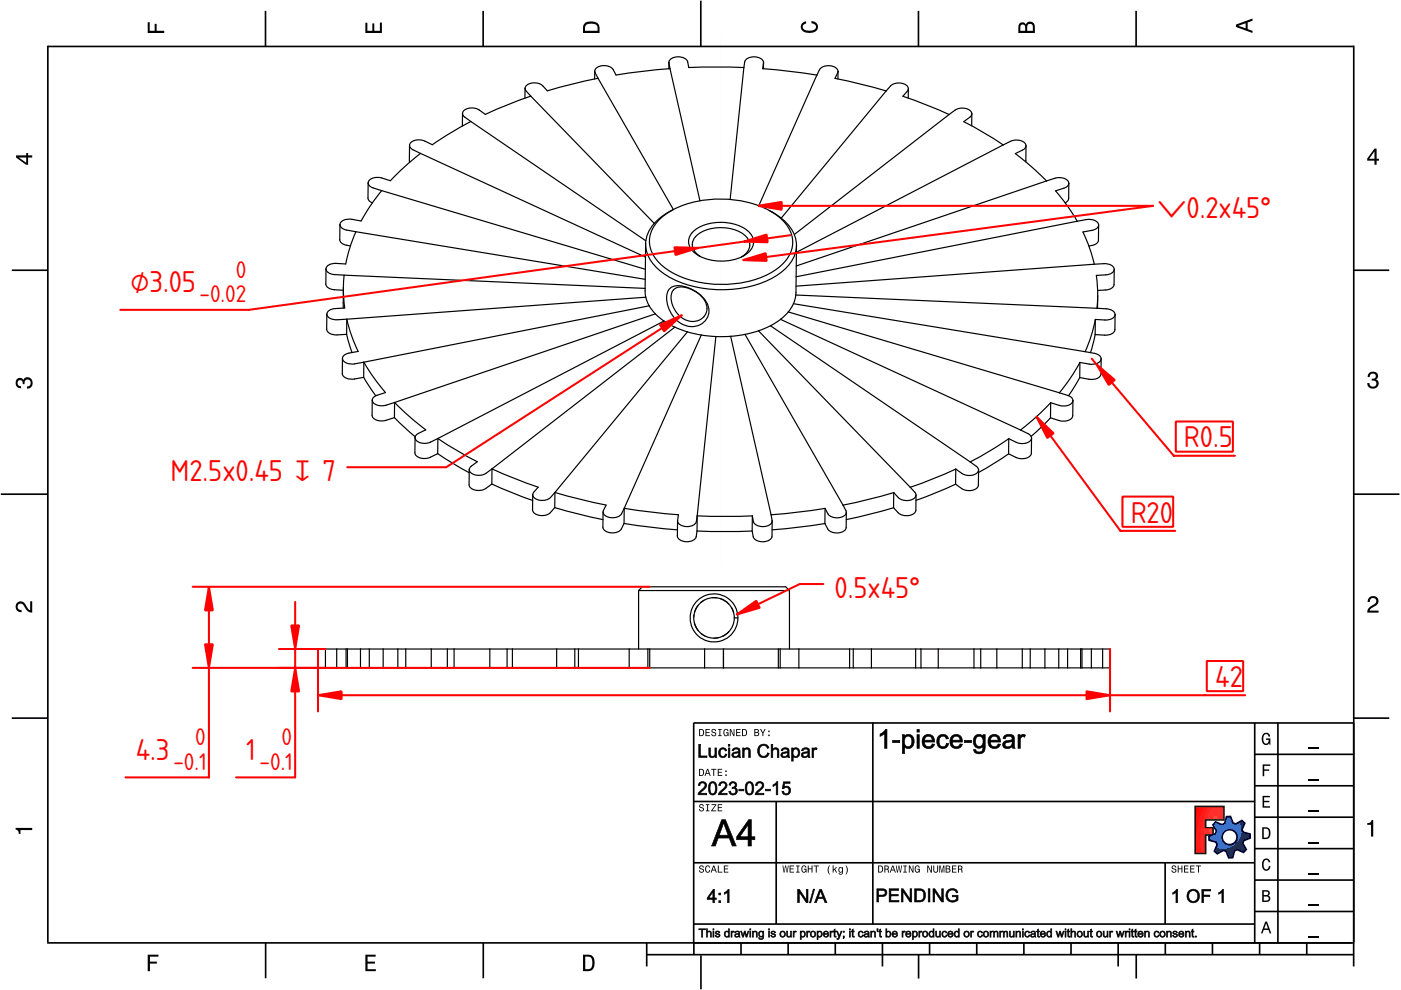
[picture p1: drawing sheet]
<svg xmlns="http://www.w3.org/2000/svg" width="297mm" height="210mm" viewBox="0 0 297 210" stroke-linecap="round" stroke-linejoin="round" font-family="sans-serif">
<defs><g id="words">
<g font-size="6" fill="#f00">
<text x="245.4" y="46.3">⌵0.2x45°</text>
<text x="27.7" y="62">⌀3.05</text>
<text x="251" y="94.9">R0.5</text>
<text x="36.2" y="102">M2.5x0.45 ↧ 7</text>
<text x="239.7" y="110.8">R20</text>
<text x="177" y="126.7">0.5x45°</text>
<text x="257.6" y="145.6">42</text>
<text x="28.8" y="161.1">4.3</text>
<text x="52.2" y="161.1">1</text>
</g>
<g font-size="4.8" fill="#f00">
<text x="50" y="58.9">0</text>
<text x="42.3" y="64.1">-0.02</text>
<text x="41.4" y="158.1">0</text>
<text x="59.7" y="158">0</text>
<text x="36.8" y="163.2">-0.1</text>
<text x="55" y="163.2">-0.1</text>
</g>
</g></defs>
<g fill="none" stroke="#000" stroke-width=".35">
<path d="M10.1 9.7v190.1M10.1 9.9h277M56.3 2.3v7.5M102.4 2.3v7.5M148.6 .1v9.8M194.7 2.3v7.5M240.9 2.3v7.5M287 9.7v195.2M2.5 57.3h7.5M287.1 57.3h7.4M.2 104.8h10M287 104.8h9.7"/>
<path d="M2.5 152.3h7.5M147 153.3h140.1M147.1 153.3v49.1M185.1 153.2v42.8M266 159.9h21M266 153.3v46.7M270.9 153.3v46.7M287.1 152.3h7.4M147 169.9h119M164.6 169.9v26M266 179.9h21M266 173.3h21"/>
<path d="M266 166.6h21M10 199.9h277.1M56.3 199.9v7.5M102.5 199.9v7.5M137.1 199.9v5M147 195.9h119M147 182.9h119M157.1 199.9v2.5M167.1 199.9v2.5M177.1 199.9v2.5M187.1 199.9v5M197.1 199.9v2.5"/>
<path d="M207.1 199.9v2.5M217.1 199.9v2.5M227.1 199.9v2.5M237.1 199.9v5M247 182.9v13M247.1 199.9v2.5M257.1 199.9v2.5M266 193.3h21M266 186.6h21M267.1 199.9v2.5M277.1 199.9v2.5M137.1 202.4h150"/>
<path d="M148.6 202.6v7.2M194.8 202.4v5.1M240.9 202.4v5.1"/>
</g>
<g fill="#000">
<path d="M31.3 4.7h.4v1.8h1.1v-1.4h.4v1.4h1.6v.5h-3.5z" fill-rule="evenodd"/>
<path d="M77.5 4.8h.4v1.7h1v-1.5h.5v1.5h1.1v-1.7h.5v2.2h-3.5z" fill-rule="evenodd"/>
<path d="M124.1 4.9a2.19 2.19 0 0 0-.5 2.1h3.5v-1.2a1.42 1.42 0 0 0-1.7-1.3zM124.3 5.2a2.14 2.14 0 0 1 2.3 .3l.1 1h-2.7l.1-1z" fill-rule="evenodd"/>
<path d="M170.1 4.9l.8-.4v.5a.7 .7 0 0 0-.7 .5 .7 .7 0 0 0 .3 .8 1.69 1.69 0 0 0 2.5-.6 .9 .9 0 0 0-.9-.8v-.5a1.24 1.24 0 0 1 1.3 1.1 1.24 1.24 0 0 1-1 1.4 2.22 2.22 0 0 1-2.5-.7l-.1-.5z" fill-rule="evenodd"/>
<path d="M216.1 5l-.2 .8v1.2h3.5v-1.3a.98 .98 0 0 0-.7-1.1 .98 .98 0 0 0-1.2 .6 .84 .84 0 0 0-1.4-.2zM216.4 5.3a.54 .54 0 0 1 .7-.1 .54 .54 0 0 1 .3 .6v.7h-1.1zM217.9 5.2a.62 .62 0 0 1 .7-.1 .62 .62 0 0 1 .4 .6v.8h-1.2z" fill-rule="evenodd"/>
<path d="M262.1 5.2v.5l3.5 1.3v-.5l-1.1-.3v-1.4l1.1-.4v-.5zM262.6 5.5l1.5-.6v1.1z" fill-rule="evenodd"/>
<path d="M3.4 32.9v.5l2.1 1.5h.5v-1.5h.8v-.5h-.8v-.5h-.4v.5zM4 33.4h1.6v1.1z" fill-rule="evenodd"/>
<path d="M291.4 31.5l-1.5 2.1v.5h1.5v.8h.5v-.8h.5v-.4h-.5v-2.2zM291.4 32.1v1.6h-1.1z" fill-rule="evenodd"/>
<path d="M3.6 80.4a.86 .86 0 0 1 1.4 .1 1.06 1.06 0 0 1 1.2-.5 1.06 1.06 0 0 1 .7 1.2 1.1 1.1 0 0 1-1.2 1.2v-.4a.71 .71 0 0 0 .8-1 .71 .71 0 0 0-1.3-.1v.6h-.4a.61 .61 0 0 0-.3-.8 .61 .61 0 0 0-.8 .2 .61 .61 0 0 0 .2 .8l.6 .2v.4a1.15 1.15 0 0 1-1.2-.6 1.15 1.15 0 0 1 .3-1.3z" fill-rule="evenodd"/>
<path d="M290.3 79.1a1.08 1.08 0 0 1 1.3-.2 1.08 1.08 0 0 1 .5 1.3l-.4 .2a1.06 1.06 0 0 1 .6 1.3 1.06 1.06 0 0 1-1.2 .7 1.1 1.1 0 0 1-1.2-1.2h.4a.71 .71 0 0 0 1 .8 .71 .71 0 0 0 .1-1.3h-.6v-.4a.61 .61 0 0 0 .8-.3 .61 .61 0 0 0-.2-.8 .61 .61 0 0 0-.8 .2l-.2 .5h-.4z" fill-rule="evenodd"/>
<path d="M3.6 127.8a1.22 1.22 0 0 1 2 .7l.4 .6 .4 .3v-1.9h.4v2.4a1.8 1.8 0 0 1-1.7-1.4 .71 .71 0 0 0-.9-.5 .71 .71 0 0 0-.5 .8 .71 .71 0 0 0 .9 .6v.4a1.18 1.18 0 0 1-1.2-.6 1.18 1.18 0 0 1 .2-1.4z" fill-rule="evenodd"/>
<path d="M290.3 126.7a1.18 1.18 0 0 1 1.9 .3 1.18 1.18 0 0 1-1 1.7l-.5 .3-.3 .5h1.9v.4h-2.4a1.8 1.8 0 0 1 1.4-1.7 .71 .71 0 0 0 .5-.9 .71 .71 0 0 0-.9-.5 .71 .71 0 0 0-.5 .8h-.4z" fill-rule="evenodd"/>
<path d="M148.2 154.6v1.5h.5a.77 .77 0 0 0 .6-.8 .77 .77 0 0 0-.6-.7zM148.4 154.8a.58 .58 0 0 1 .7 .5 .58 .58 0 0 1-.7 .6zM149.6 154.6v1.5h.9v-.2h-.7v-.5h.6v-.2h-.6v-.4h.7v-.2zM151 154.7a.53 .53 0 0 0 0 .6 .53 .53 0 0 0 .6 .2 .32 .32 0 0 1-.3 .5 .32 .32 0 0 1-.3-.4h-.2a.5 .5 0 0 0 .7 .5 .5 .5 0 0 0 .1-.8l-.4-.1a.28 .28 0 0 1-.1-.4 .28 .28 0 0 1 .4-.1 .28 .28 0 0 1 .1 .3h.2a.51 .51 0 0 0-.3-.4 .51 .51 0 0 0-.5 .1zM152.3 154.6v.2h.2v1.1h-.2v.2h.7v-.2h-.3v-1.1h.3v-.2zM153.5 154.7a.81 .81 0 0 0 .5 1.4l.3-.2 .2 .2v-.8h-.6v.1h.4l-.2 .5a.6 .6 0 0 1-.5-.6 .6 .6 0 0 1 .4-.6l.2 .3h.2l-.1-.3a.53 .53 0 0 0-.8 0zM154.7 154.6v1.5h.2v-1.3l.6 1.3h.2v-1.5h-.2v1.2l-.5-1.2zM156.1 154.6v1.5h.9v-.2h-.7v-.5h.6v-.2h-.6v-.4h.7v-.2zM157.3 154.6v1.5h.5a.77 .77 0 0 0 .6-.8 .77 .77 0 0 0-.6-.7zM157.5 154.8a.58 .58 0 0 1 .7 .5 .58 .58 0 0 1-.7 .6zM159.9 154.6v1.5h.6a.42 .42 0 0 0 .5-.3 .42 .42 0 0 0-.3-.5l.2-.2-.1-.4zM160.1 154.8h.3a.23 .23 0 0 1 .3 .2 .23 .23 0 0 1-.3 .2h-.3zM160.1 155.4h.4a.26 .26 0 0 1 .3 .2 .26 .26 0 0 1-.3 .3h-.4zM161.1 154.6l.5 .9v.6h.2v-.6l.5-.9h-.2l-.4 .7-.3-.7zM162.9 155.8v.3h.3v-.3zM162.9 154.9v.3h.3v-.3z" fill-rule="evenodd"/>
<path d="M267.8 155.7a.85 .85 0 0 1 .9-.3 .85 .85 0 0 1 .6 .8h-.3l-.1-.3a.49 .49 0 0 0-.4-.3 .49 .49 0 0 0-.5 .3 1.2 1.2 0 0 0 .4 1.8 .66 .66 0 0 0 .6-.8h-.6v-.3h.9v1.3h-.1l-.1-.3-.3 .3a.85 .85 0 0 1-1.2-.7v-1.1z" fill-rule="evenodd"/>
<path d="M3.3 175.5h3.5v.5h-2.5v.8h-.3a.77 .77 0 0 0-.7-.9z" fill-rule="evenodd"/>
<path d="M148.4 170.6a.53 .53 0 0 0 0 .6 .53 .53 0 0 0 .6 .2 .32 .32 0 0 1-.3 .5 .32 .32 0 0 1-.3-.4h-.2a.5 .5 0 0 0 .7 .6 .5 .5 0 0 0 .1-.9l-.4-.1a.28 .28 0 0 1-.1-.4 .28 .28 0 0 1 .4-.1 .28 .28 0 0 1 .1 .4h.2a.51 .51 0 0 0-.3-.5 .51 .51 0 0 0-.5 .1zM149.7 170.5v.2h.2v1.1h-.2v.2h.7v-.2h-.3v-1.1h.3v-.2zM150.8 170.5v.2h.8l-.8 1.3h1.1v-.2h-.9l.9-1.3zM152.2 170.5v1.5h.9v-.2h-.7v-.5h.6v-.2h-.6v-.4h.7v-.2z" fill-rule="evenodd"/>
<path d="M148.2 163v1.5h.5a.77 .77 0 0 0 .6-.7 .77 .77 0 0 0-.6-.8zM148.4 163.2a.57 .57 0 0 1 .7 .6 .57 .57 0 0 1-.7 .5zM149.9 163l-.5 1.5h.2l.1-.4h.6l.2 .4h.2l-.6-1.5zM150 163.2l.3 .7h-.5zM150.8 163v.2h.4v1.3h.2v-1.3h.5v-.2zM152.2 163v1.5h.9v-.2h-.7v-.5h.6v-.2h-.6v-.4h.7v-.2zM153.8 164.2v.3h.3v-.3zM153.8 163.4v.3h.3v-.3z" fill-rule="evenodd"/>
<path d="M253.4 171h6.1v2.8h-3.9v1.7h1.6v1.5h-1.6v4h-2.2z" fill-rule="evenodd"/>
<path d="M257.7 174.3l-.5 .6 .7 1.3-.2 .6-1.4 .5v.9l1.5 .4 .3 .5-.7 1.4 .7 .5 1.3-.7 .6 .2 .5 1.4 .9-.1 .3-1.4 .6-.3 1.4 .6 .5-.6-.7-1.3 .2-.6 1.4-.5-.1-.9-1.4-.4-.3-.5 .6-1.4-.6-.6-1.3 .8-.6-.2-.5-1.4h-.9l-.4 1.5-.5 .2zM259.1 177.5a1.6 1.6 0 0 1 3.2 0 1.6 1.6 0 0 1-3.2 0z" fill-rule="evenodd"/>
<path d="M267.7 168.7h1.5v.3h-1.2v.8h1.1v.3h-1.1v.8h1.3v.3h-1.6z" fill-rule="evenodd"/>
<path d="M267.7 162.1h1.6v.3h-1.3v.7h1.1v.3h-1.1v1.2h-.3z" fill-rule="evenodd"/>
<path d="M267.6 175.4v2.5h.8a1.37 1.37 0 0 0 .7-2.2 1.56 1.56 0 0 0-1.5-.3zM267.9 175.7a.98 .98 0 0 1 1.2 .7 .98 .98 0 0 1-.7 1.2h-.5z" fill-rule="evenodd"/>
<path d="M289.9 174.5a.77 .77 0 0 0 .9-.6h.4v3.5h-.5v-2.5h-.8z" fill-rule="evenodd"/>
<path d="M148.4 183.6a.53 .53 0 0 0 0 .6 .53 .53 0 0 0 .6 .2 .32 .32 0 0 1-.3 .5 .32 .32 0 0 1-.3-.4h-.2a.5 .5 0 0 0 .7 .6 .5 .5 0 0 0 .1-.9l-.4-.1a.28 .28 0 0 1-.1-.4 .28 .28 0 0 1 .4-.1 .28 .28 0 0 1 .1 .4h.2a.51 .51 0 0 0-.3-.5 .51 .51 0 0 0-.5 .1zM149.6 183.7l-.1 .2a.67 .67 0 0 0 .1 .9 .67 .67 0 0 0 .8 .1l.2-.4h-.2l-.2 .3a.6 .6 0 0 1-.5-.5 .6 .6 0 0 1 .4-.6l.3 .3h.2l-.2-.4a.5 .5 0 0 0-.8 .1zM151.2 183.5l-.5 1.5h.2l.1-.4h.6l.2 .4h.2l-.6-1.5zM151.3 183.7l.3 .7h-.5zM152.2 183.5v1.5h1v-.2h-.8v-1.3zM153.5 183.5v1.5h.9v-.2h-.7v-.5h.6v-.2h-.6v-.4h.7v-.2z" fill-rule="evenodd"/>
<path d="M165.9 183.5l.3 1.5h.1l.3-1.3 .2 1.3h.2l.2-1.5h-.1l-.2 1.3-.2-1.3h-.2l-.2 1.3-.2-1.3zM167.4 183.5v1.5h1v-.2h-.8v-.5h.7v-.2h-.7v-.4h.7v-.2zM168.8 183.5v.2h.3v1.1h-.3v.2h.7v-.2h-.2v-1.1h.2v-.2zM170.1 183.7a.82 .82 0 0 0 .5 1.3l.3-.2 .1 .2v-.8h-.5v.2h.3l-.2 .4a.6 .6 0 0 1-.5-.5 .6 .6 0 0 1 .5-.6l.2 .3h.2l-.2-.4a.53 .53 0 0 0-.7 .1zM171.3 183.5v1.5h.2v-.7h.6v.7h.2v-1.5h-.2v.6h-.6v-.6zM172.5 183.5v.2h.5v1.3h.2v-1.3h.4v-.2zM175.8 183.5a1.35 1.35 0 0 0 .2 1.9 1.84 1.84 0 0 1 0-1.9zM176.5 183.5v1.5h.2v-.4l.2-.2 .4 .6h.2l-.4-.7 .4-.5h-.2l-.6 .6v-.9zM177.9 184a.59 .59 0 0 0-.2 .7 .59 .59 0 0 0 .7 .3l.1-.2a.31 .31 0 0 1-.1 .5 .31 .31 0 0 1-.4-.2h-.2a.47 .47 0 0 0 .5 .4 .47 .47 0 0 0 .4-.5v-1.2h-.2v.2l-.3-.2zM178 184.1l.1-.1a.42 .42 0 0 1 .4 .4 .42 .42 0 0 1-.4 .5l-.1-.3zM179.3 183.5a1.85 1.85 0 0 1 0 1.9 1.22 1.22 0 0 0 0-1.9z" fill-rule="evenodd"/>
<path d="M186.2 183.5v1.5h.5a.77 .77 0 0 0 .6-.7 .77 .77 0 0 0-.6-.8zM186.4 183.7a.58 .58 0 0 1 .6 .6 .58 .58 0 0 1-.6 .5zM187.5 183.5v1.5h.2v-.6a.45 .45 0 0 1 .5 .1 .45 .45 0 0 1 .1 .5h.2l-.2-.7a.42 .42 0 0 0 .1-.5 .42 .42 0 0 0-.4-.3zM187.7 183.7h.2a.26 .26 0 0 1 .4 .3 .26 .26 0 0 1-.4 .2h-.2zM189.2 183.5l-.6 1.5h.2l.2-.4h.6l.1 .4h.2l-.5-1.5zM189.3 183.7l.2 .7h-.4zM189.9 183.5l.3 1.5h.2l.2-1.3 .2 1.3h.2l.3-1.5h-.2l-.2 1.3-.2-1.3h-.2l-.2 1.3-.2-1.3zM191.5 183.5v.2h.3v1.1h-.3v.2h.8v-.2h-.3v-1.1h.3v-.2zM192.7 183.5v1.5h.2v-1.2l.5 1.2h.3v-1.5h-.2v1.2l-.6-1.2zM194.1 183.7a.81 .81 0 0 0 .5 1.3l.3-.2 .1 .2v-.8h-.5v.2h.3l-.2 .4a.6 .6 0 0 1-.5-.5 .6 .6 0 0 1 .5-.6l.2 .3h.2l-.2-.4a.53 .53 0 0 0-.7 .1zM196.6 183.5v1.5h.2v-1.2l.6 1.2h.2v-1.5h-.2v1.2l-.6-1.2zM197.9 183.5v.9a.52 .52 0 0 0 .5 .6 .52 .52 0 0 0 .5-.6v-.9h-.2v.9a.33 .33 0 0 1-.3 .5 .33 .33 0 0 1-.3-.5v-.9zM199.2 183.5v1.5h.1v-1.4l.3 1.4h.2l.3-1.4v1.4h.1v-1.5h-.2l-.3 1.3-.3-1.3zM200.5 183.5v1.5h.6a.42 .42 0 0 0 .4-.3 .42 .42 0 0 0-.2-.5l.2-.2-.1-.4zM200.7 183.7h.3a.23 .23 0 0 1 .3 .2 .23 .23 0 0 1-.3 .2h-.3zM200.7 184.3h.3a.26 .26 0 0 1 .3 .3 .26 .26 0 0 1-.3 .2h-.3zM201.8 183.5v1.5h1v-.2h-.8v-.5h.7v-.2h-.7v-.4h.8v-.2zM203.1 183.5v1.5h.2v-.6a.45 .45 0 0 1 .5 .1 .45 .45 0 0 1 .1 .5h.2l-.2-.7a.42 .42 0 0 0 .1-.5 .42 .42 0 0 0-.4-.3zM203.3 183.7h.3a.26 .26 0 0 1 .3 .3 .26 .26 0 0 1-.4 .2h-.2z" fill-rule="evenodd"/>
<path d="M248.5 183.6a.53 .53 0 0 0 0 .6 .53 .53 0 0 0 .6 .2 .32 .32 0 0 1-.2 .5 .32 .32 0 0 1-.3-.4h-.2a.5 .5 0 0 0 .6 .6 .5 .5 0 0 0 .2-.9l-.4-.1a.28 .28 0 0 1-.1-.4 .28 .28 0 0 1 .3-.1 .28 .28 0 0 1 .2 .4h.2a.51 .51 0 0 0-.3-.5 .51 .51 0 0 0-.6 .1zM249.7 183.5v1.5h.2v-.7h.6v.7h.2v-1.5h-.2v.6h-.6v-.6zM251 183.5v1.5h1v-.2h-.8v-.5h.7v-.2h-.7v-.4h.8v-.2zM252.3 183.5v1.5h1v-.2h-.8v-.5h.7v-.2h-.7v-.4h.8v-.2zM253.5 183.5v.2h.5v1.3h.2v-1.3h.5v-.2z" fill-rule="evenodd"/>
<path d="M268.3 195.4l-1 2.5h.4l.2-.7h1l.3 .7h.3l-.9-2.5zM268.4 195.8l.4 1.1h-.7z" fill-rule="evenodd"/>
<path d="M267.6 188.7v2.5h1a.7 .7 0 0 0 .7-.5 .7 .7 0 0 0-.4-.8 .61 .61 0 0 0 .3-.8 .61 .61 0 0 0-.7-.4zM267.9 189h.6a.38 .38 0 0 1 .4 .4 .38 .38 0 0 1-.5 .4h-.5zM267.9 190.1h.6a.44 .44 0 0 1 .5 .4 .44 .44 0 0 1-.5 .4h-.6z" fill-rule="evenodd"/>
<path d="M267.8 182.3a.85 .85 0 0 1 .9-.3 .85 .85 0 0 1 .6 .8h-.3l-.1-.2a.47 .47 0 0 0-.4-.3 .47 .47 0 0 0-.4 .3 1.21 1.21 0 0 0 .4 1.7 .64 .64 0 0 0 .5-.7h.4a.89 .89 0 0 1-.8 1 .89 .89 0 0 1-1-.7v-1.1z" fill-rule="evenodd"/>
<path d="M31.3 202.4h2.3v.4h-1.8v1.1h1.5v.4h-1.5v1.6h-.5z" fill-rule="evenodd"/>
<path d="M77.5 202.4h2.1v.4h-1.7v1.1h1.6v.4h-1.6v1.2h1.8v.4h-2.2z" fill-rule="evenodd"/>
<path d="M123.6 202.4v3.5h1.2a1.42 1.42 0 0 0 1.3-1.7 1.38 1.38 0 0 0-1.3-1.8zM124.1 202.8l1 .1a1.89 1.89 0 0 1 0 2.5l-1 .1z" fill-rule="evenodd"/>
</g>
<g fill="none" stroke="#000" stroke-width=".25">
<path d="M111.3 18.7l.3 .6 .9 1.1M111.3 18.7v2.1M126.1 15.1l.7 1.5M126.1 15.1v1.6M126.8 16.6l-5.5 1.2-5.3 1.5a3.1 3.1 0 0 0-4.1-1.4l-.5 .5-.1 .3M126.8 16.6l16 27.8M141.8 13.2a1.99 1.99 0 0 1 2.5-1.1 1.65 1.65 0 0 1 1.5 1l.2 1.2 5.3-.1 6.4 .1M141.8 13.2l.3 1.4M141.8 13.2v1.4M142.1 14.6l-5.3 .4-6.2 .9a2.59 2.59 0 0 0-4.4-1.2l-.1 .4M142.1 14.6l6.3 28M157.7 14.3l-2.9 28"/>
<path d="M161.9 13.3l-.2 1.3 6.3 .6 5.2 .7M161.9 13.3a2.01 2.01 0 0 0-2.5-1.2 1.59 1.59 0 0 0-1.5 1l-.2 1.2M161.9 13.3v1.3M173.2 15.9l-12.3 27.7M177.7 15.1l-.7 1.5 6 1.4 4.9 1.3M177.7 15.1a1.9 1.9 0 0 0-2.3-1.2 2.27 2.27 0 0 0-2.2 2M177.7 15.1v1.6M187.9 19.3l-22.3 26.9M192.6 18.8l-.2 .5-1 1.1 5 1.8 4.8 2.1M192.6 18.8a1.79 1.79 0 0 0-2.1-1.2 2.9 2.9 0 0 0-2.6 1.7M192.6 18.8v2M78.1 38.8a1.3 1.3 0 0 0 1 1l1.8 .6"/>
<path d="M78.1 38.8l-.1 3.2a1.22 1.22 0 0 0 1 1M86.8 30.8a1.12 1.12 0 0 0 .8 1l1.6 .7M86.8 30.8l.1 3.6M89.2 32.5l-3.1 2.5-3.3 3.3a6.3 6.3 0 0 0-3-.7l-.4 .1a1.52 1.52 0 0 0-1.3 1.1M89.2 32.5l47.7 22M98.1 24.1l.2 .5 1.5 1.2M98.1 24.1l-.1 2.6M99.8 25.8l-4.2 2.3-3.9 2.6a5.2 5.2 0 0 0-2.9-1.1l-1.2 .3a1.12 1.12 0 0 0-.8 .9M99.8 25.8l37.1 25.3M112.5 20.4l-4.9 1.8-4.7 2.1a3.7 3.7 0 0 0-3.5-1.4 1.49 1.49 0 0 0-1.3 1.2M112.5 20.4l26.2 27M201.2 24.3l-32.8 25.4"/>
<path d="M206 24.1l-.2 .5-1.5 1.2 4.4 2.4 4 2.5M206 24.1a2.21 2.21 0 0 0-3.2-1l-1.6 1.2M206 24.1v2.6M212.7 30.7a5 5 0 0 1 2.8-1l1.3 .3a1.13 1.13 0 0 1 .7 .9M212.7 30.7l-43.8 22.8M217.5 30.9a1.1 1.1 0 0 1-.7 .9l-1.5 .8 3.8 3.1 2.8 2.7M217.5 30.9v3.4M221.9 38.4a6.1 6.1 0 0 1 3-.7h.4a1.54 1.54 0 0 1 1.3 1.2M221.9 38.4l-53.1 18M226.6 38.9a1.27 1.27 0 0 1-1 1l-1.8 .6 2.7 3.5 1.9 2.9M226.6 38.9v3.2a1.11 1.11 0 0 1-.8 .9M69.1 57a1.59 1.59 0 0 0 1.8 1.2l2.1 .1"/>
<path d="M69.1 57v3.2a1.59 1.59 0 0 0 1.8 1.2l1.9 .1M72.1 47.6a1.41 1.41 0 0 0 1.4 1.2l2 .3M72.1 47.6l-.1 3.2a1.41 1.41 0 0 0 1.5 1.2l.8 .1M73 58.3l-.2 2.7M73 58.3l63.8 2.8M75.5 49.1a31 31 0 0 0-2.2 6.9l-2-.2a1.84 1.84 0 0 0-2.2 1.2M75.5 49.1l61.3 10.1M80.9 40.4l-2.6 3.5-1.7 3-2-.4a2.38 2.38 0 0 0-2.5 .8v.3M80.9 40.4l55.9 16.7M136.9 51.7a8.6 8.6 0 0 0 5.2 7.2 24.3 24.3 0 0 0 22.6-.5 8.1 8.1 0 0 0 4.2-6.3M136.9 51.7l-.1 10 .1 1.3M138.7 47.4l-.9 1.2-.6 1.2-.3 1.9"/>
<path d="M142.8 44.4a13 13 0 0 0-4.1 3M142.8 44.4a9.3 9.3 0 0 0-5 5.6 6.6 6.6 0 0 0 3 6.7 22.2 22.2 0 0 0 16.9 3.2 14.9 14.9 0 0 0 9.1-4.9 6.1 6.1 0 0 0-1.3-8.7l-2.4-1.7M142.8 44.4a23.4 23.4 0 0 1 20.3 .2M146.8 49.3a9.6 9.6 0 0 1 10-1.4 3.9 3.9 0 0 1 2.9 3.9 5.5 5.5 0 0 1-4.9 3.4 9.5 9.5 0 0 1-8-2 2.71 2.71 0 0 1 0-3.9zM148.5 54.4a2.63 2.63 0 0 1-1-4.2 8.5 8.5 0 0 1 10.7 0 2.64 2.64 0 0 1-1 4.3M163.1 44.6a9.5 9.5 0 0 1 5.7 6.7l.1 .8M168.9 52.1l-.2 10.5M228.4 46.9l1.9-.3a2.41 2.41 0 0 1 2.6 .8v.3M228.4 46.9l-59.6 11.8M232 56a6.7 6.7 0 0 1 3.2 .1l.7 .3 .3 .7M232 56l-63.2 4.7M232.9 47.7a1.38 1.38 0 0 1-1.4 1.1l-1.9 .4a32.1 32.1 0 0 1 2.4 6.8"/>
<path d="M232.9 47.7v3.2a1.85 1.85 0 0 1-2 1.3M236.2 57.1a1.56 1.56 0 0 1-1.7 1.2l-2.1 .1 .3 4.3M236.2 57.1v3.2a1.56 1.56 0 0 1-1.8 1.2l-1.7 .1M69.3 66.6a1.87 1.87 0 0 0 2.2 1.2l2-.1M69.3 66.6v3.2a1.87 1.87 0 0 0 2.2 1.2l2-.1M72.6 76a2.05 2.05 0 0 0 2.6 1.1l1.9-.3M72.6 76v3.2a2.05 2.05 0 0 0 2.6 1.2l1.9-.4M72.8 61l.3 4.3a4.8 4.8 0 0 0-3.5 .6l-.3 .7M72.8 61v4.3M73.5 70.9l1.1 3.8M73.5 67.7a31.9 31.9 0 0 0 2.4 6.8 4.6 4.6 0 0 0-3 .9l-.3 .6M73.5 67.7v3.2"/>
<path d="M77.1 76.8l2.4 3.6 2.2 2.8a3.5 3.5 0 0 0-2.7 1.3l-.1 .3M77.1 76.8v3.2M136.9 63l.7 1.8M136.9 63l-63.4 4.7M137.6 64.8l1.3 1.7M137.6 64.8l-60.5 12M138.9 66.5l1.9 1.6M138.9 66.5l-55.2 18.8M140.8 68.1l2.3 1.3M140.8 68.1l-48 24.9M141.9 61.2a4 4 0 0 1 4.2-.1 6.8 6.8 0 0 1 4.2 4.3 3.7 3.7 0 0 1-2 3.5 3.7 3.7 0 0 1-4-.4 6.3 6.3 0 0 1-2.8-6.6zM142.8 61.5a3.1 3.1 0 0 1 3.5-.2 4.8 4.8 0 0 1 3.6 4.5 3.3 3.3 0 0 1-5.6 1.3 5.2 5.2 0 0 1-1.8-5.1z"/>
<path d="M143.1 69.4l2.6 1M143.1 69.4l-38.8 30M145.7 70.4l3 .6M145.7 70.4l-28 34M148.7 71l3.1 .4M148.7 71l-16.4 36.8M151.8 71.4l-4 38M154.9 71.3l-3.1 .1M154.9 71.3l8.6 37.8M158 70.9l-3.1 .4M158 70.9l20.7 36.2M160.8 70.1l-2.8 .8"/>
<path d="M160.8 70.1l32.2 33.2M163.4 69.1l-2.6 1M163.4 69.1l42.3 28.8M165.5 67.7l-2.1 1.4M165.5 67.7l50.9 23.5M167.1 66.1l-1.6 1.6M167.1 66.1l57.5 17.2M168.2 64.4l-1.1 1.7M168.2 64.4l61.9 10.2M168.7 62.6l-.5 1.8M168.7 62.6l63.9 2.8M229 76.8l-1.8 3-2.6 3.5"/>
<path d="M229 76.8l-.1 3.3M230.1 74.6a4.6 4.6 0 0 1 3.1 .9l.3 .6M232.2 70.9l-1 3.9M232.2 67.7a30.9 30.9 0 0 1-2.1 6.9M232.2 67.7v3.2M232.6 65.4a4.8 4.8 0 0 1 3.5 .6l.3 .7M232.7 62.7l-.1 2.7M232.7 62.7v2.7M233.5 76.1a2.02 2.02 0 0 1-2.6 1.1l-1.9-.4M233.5 76.1l-.1 3.2a2.02 2.02 0 0 1-2.5 1.1l-2-.3M236.4 66.7a1.84 1.84 0 0 1-2.2 1.2l-2-.2M236.4 66.7v3.2a1.84 1.84 0 0 1-2.2 1.2l-2-.2"/>
<path d="M77.1 80l2.6 3.9M78.9 84.8a2.2 2.2 0 0 0 3 1.1l1.8-.6M78.9 84.8v3.2a2.2 2.2 0 0 0 3 1.1l1.7-.6M83.6 88.5l4.4 4.1M83.7 85.3l2.7 2.7 3.9 3.1-1.6 .8a1.1 1.1 0 0 0-.7 .9M83.7 85.3l-.1 3.2M88 92.8a2.1 2.1 0 0 0 2.9 1.1l1.9-.9M88 92.8v3.2a2.1 2.1 0 0 0 2.9 1.1l1.9-.9M92.8 96.2l6.7 4M92.8 93l4.1 2.5 4.3 2.4-1.5 1.2-.2 .5M92.8 93v3.2M99.5 99.6v3.2a2.21 2.21 0 0 0 3.2 1l1.6-1.2"/>
<path d="M104.3 99.4a3.6 3.6 0 0 1-3.5 1.3 1.51 1.51 0 0 1-1.3-1.1M104.3 99.4l4.8 2.1 5 1.8-.9 1.1-.3 .5M104.3 99.4v3.2M202.6 99.4a3.7 3.7 0 0 0 3.6 1.4 1.49 1.49 0 0 0 1.3-1.2M202.6 99.4l-4.7 2.1-4.9 1.8M202.6 99.4v3.3M205.7 97.9l1.6 1.2 .2 .5M207.5 99.6l-.1 3.3a2.2 2.2 0 0 1-3.1 .9l-1.7-1.1M213.8 96.2l-6.3 4M213.9 93l-4 2.6-4.2 2.3M213.9 93l-.1 3.2M216.4 91.2l1.6 .7a1.12 1.12 0 0 1 .7 1"/>
<path d="M218.7 92.9a2.08 2.08 0 0 1-2.9 1l-1.9-.9M218.7 92.9v3.2a2.08 2.08 0 0 1-2.9 1l-2-.9M222.7 88.6l-4.1 3.9M222.8 85.4l-3.4 3.3-3 2.5M222.8 85.4l-.1 3.2M224.6 83.3a3.5 3.5 0 0 1 2.8 1.3l.1 .3M227.5 84.9a2.17 2.17 0 0 1-2.9 1.1l-1.8-.6M227.5 84.9l-.1 3.2a2.17 2.17 0 0 1-2.9 1.1l-1.8-.6M228.9 80.1l-2.4 3.8M104.3 102.6l4.2 1.9 4.4 1.6M112.9 104.9v3.2a1.79 1.79 0 0 0 2.1 1.2 2.9 2.9 0 0 0 2.6-1.7M117.6 107.6l5.1 1.4 5.1 1.2"/>
<path d="M117.7 104.4a2.93 2.93 0 0 1-4.5 1.1l-.3-.6M117.7 104.4l4.8 1.3 6 1.4-.6 1.5M117.7 104.4l-.1 3.2M127.9 108.6l-.1 3.2a1.9 1.9 0 0 0 2.3 1.2 2.27 2.27 0 0 0 2.2-2M132.3 111l5.1 .7 6.2 .6M132.3 107.8a2.54 2.54 0 0 1-1.8 1.9 2.54 2.54 0 0 1-2.6-.8v-.3M132.3 107.8l5.2 .7 6.3 .6-.1 1.3M132.3 107.8v3.2M143.6 113.6h.1M143.7 110.4l-.1 3.2M147.8 112.6l-.2 1.2a2.3 2.3 0 0 1-3.2 .8l-.7-.6-.1-.4M147.8 112.6l6.4 .1 5.3-.1"/>
<path d="M147.8 109.4l-.2 1.2a2.3 2.3 0 0 1-3.2 .8l-.7-.6v-.4M147.8 109.4l6.4 .1 5.3-.1M147.8 109.4v3.2M159.5 109.4a2.25 2.25 0 0 0 3.4 2l.7-.6 .1-.3M159.5 109.4v3.2M163.5 109.1l.2 1.4M163.7 110.5v3.2a1.99 1.99 0 0 1-2.5 1.1 1.65 1.65 0 0 1-1.5-1l-.2-1.2M174.9 111l-5.1 .7-6.1 .6M174.9 107.8a2.59 2.59 0 0 0 4.5 1.2v-.4M174.9 107.8l-6.2 .9-5.2 .4M174.9 107.8v3.2M178.7 107.1l.7 1.5"/>
<path d="M179.4 108.6v3.2a1.88 1.88 0 0 1-2.3 1.2 2.37 2.37 0 0 1-2.2-2M189.5 107.6l-5 1.4-5.1 1.2M189.5 104.4a3.1 3.1 0 0 0 4.1 1.4l.5-.5 .1-.3M189.5 104.4l-5.3 1.5-5.5 1.2M189.5 104.4v3.2M193 103.3l1 1.1 .2 .6M194.2 105v3.2a2.21 2.21 0 0 1-3 1l-.8-.5-.9-1.1M202.6 102.7l-4.1 1.8-4.3 1.6M67.4 137.6h168v4h-168zM69 137.6v4M71.4 137.6v4M73.4 137.6v4"/>
<path d="M73.7 137.6v4M76.4 137.6v4M78.3 137.6v4M81.2 137.6v4M84.3 137.6v4M86 137.6v4M91.4 137.6v4M94.8 137.6v4M96.3 137.6v4M103.9 137.6v4M107.5 137.6v4M108.6 137.6v4"/>
<path d="M118 137.6v4M121.9 137.6v4M122.6 137.6v4M133.4 137.6v4M135.4 125.2h32M135.4 125.2v12.4M135.4 125.2l.8-.8h30.4l.8 .8M137.4 137.6v4M137.8 137.6v4M147.1 130.4v.5M147.2 132l.9 1.7M147.5 129.1l-.2 .7"/>
<path d="M148 128.4l-.5 .7M148.7 134.4l.7 .4M149.3 127.3l-.7 .4M149.4 137.6v4M151 126.7h.9M152.3 135.2l-.9 .1M152.8 126.9l.8 .4 .9 .7M153.4 137.6v4M154.6 133.9l-1.4 1M155.1 128.9l.4 .9M155.7 131h.1M155.7 131h.8"/>
<path d="M165 137.6v4M165.4 137.6v4M167.4 125.2v12.4M169.4 137.6v4M180.1 137.6v4M180.9 137.6v4M184.8 137.6v4M194.1 137.6v4M195.3 137.6v4M198.9 137.6v4M206.5 137.6v4M207.9 137.6v4"/>
<path d="M211.3 137.6v4M216.7 137.6v4M218.4 137.6v4M221.5 137.6v4M224.5 137.6v4M226.3 137.6v4M229.1 137.6v4M229.4 137.6v4M231.4 137.6v4M233.8 137.6v4M277.3 158.6h2.2M277.3 178.6h2.2"/>
<path d="M277.3 172h2.2M277.3 165.3h2.2M277.3 198.6h2.2M277.3 192h2.2M277.3 185.3h2.2"/>
<circle cx="151.4" cy="131" r="5.1"/>
<circle cx="151.4" cy="131" r="4.3"/>
</g>
<g fill="#000">
<path d="M186.6 155.6l.7-.4 .4-.6h.4v4.1h-.5v-3.2l-1 .6zM189.3 157h1.5v.5h-1.5zM191.3 155.8h.5v.3a1.19 1.19 0 0 1 1.4-.3 1.19 1.19 0 0 1 .6 1.4 1.22 1.22 0 0 1-.6 1.3 1.22 1.22 0 0 1-1.4-.1v1.4h-.5zM192 156.4a1.23 1.23 0 0 0 .5 1.9 1.19 1.19 0 0 0 .8-1.1 1.19 1.19 0 0 0-.8-1.1zM194.4 154.7h.5v.5h-.5zM194.4 155.8h.5v2.9h-.5zM195.9 156.1a1.35 1.35 0 0 1 1.6-.3 1.35 1.35 0 0 1 .7 1.5h-2.2a.84 .84 0 0 0 .6 1 .84 .84 0 0 0 1-.6l.5 .1a1.42 1.42 0 0 1-1.9 .8 1.42 1.42 0 0 1-.6-2zM196.3 156.3l-.3 .6h1.6a.8 .8 0 0 0-.4-.7 .8 .8 0 0 0-.9 .1zM199 156a1.23 1.23 0 0 1 2.1 .6l-.5 .1a.79 .79 0 0 0-1-.6 .79 .79 0 0 0-.5 1.1 .8 .8 0 0 0 .6 1.1 .8 .8 0 0 0 1-.7l.4 .1a1.31 1.31 0 0 1-1.6 1 1.31 1.31 0 0 1-.9-1.8zM201.8 156.1a1.35 1.35 0 0 1 1.6-.3 1.35 1.35 0 0 1 .7 1.5h-2.2a.84 .84 0 0 0 .6 1 .84 .84 0 0 0 1-.6l.5 .1a1.42 1.42 0 0 1-1.9 .8 1.42 1.42 0 0 1-.6-2zM202.2 156.3l-.3 .6h1.6a.8 .8 0 0 0-.4-.7 .8 .8 0 0 0-.9 .1zM204.5 157h1.5v.5h-1.5zM206.7 156a1.14 1.14 0 0 1 1.7 .1v-.3h.5v2.5a1.31 1.31 0 0 1-.8 1.5 1.31 1.31 0 0 1-1.6-.6l-.1-.3 .5 .1a.82 .82 0 0 0 1.1 .4 .82 .82 0 0 0 .4-1.1 1.26 1.26 0 0 1-1.6 .1 1.26 1.26 0 0 1-.5-1.5zM207.1 156.4a1.08 1.08 0 0 0-.3 1.2 1.08 1.08 0 0 0 1 .6 1.1 1.1 0 0 0 .6-1.2 1.1 1.1 0 0 0-1-.9zM209.8 156.1a1.35 1.35 0 0 1 1.7-.3 1.35 1.35 0 0 1 .6 1.5h-2.1a.84 .84 0 0 0 .6 1 .84 .84 0 0 0 1-.6l.5 .1a1.42 1.42 0 0 1-1.9 .8 1.42 1.42 0 0 1-.6-2zM210.3 156.3l-.3 .6h1.6a.8 .8 0 0 0-.5-.7 .8 .8 0 0 0-.8 .1zM213 156a1.4 1.4 0 0 1 2.1 .3l.1 2.4h-.5l-.1-.4a1.19 1.19 0 0 1-2-.4 1.19 1.19 0 0 1 1.5-1h.3a.41 .41 0 0 0 .2-.5 .41 .41 0 0 0-.5-.3l-.7 .1-.3 .5-.4-.1zM213.2 157.6a.54 .54 0 0 0 .1 .7 .54 .54 0 0 0 .7 0 .89 .89 0 0 0 .6-1.1zM215.8 155.8h.5v.4a.7 .7 0 0 1 1.1-.3l-.2 .4a.64 .64 0 0 0-.7 .1 .64 .64 0 0 0-.2 .7v1.6h-.5z"/>
<path d="M186.5 155.6l.8-.5 .4-.5h.4v4.1h-.6v-3.2l.1 .1-1.1 .6zM186.6 155.6v.5l1-.7v3.3h.5v-4.1h-.4a1.68 1.68 0 0 1-1.1 1zM189.2 156.9h1.6v.6h-1.6zM189.3 157v.5h1.5v-.5zM191.2 155.7h.6v.4a1.16 1.16 0 0 1 1.3-.4 1.16 1.16 0 0 1 .8 1.2 1.35 1.35 0 0 1-.5 1.6 1.35 1.35 0 0 1-1.6 0v-.1l.1 1.4h-.7zM191.3 155.8v4h.5l-.1-1.6a1.15 1.15 0 0 0 1.4 .3 1.15 1.15 0 0 0 .7-1.3 1.13 1.13 0 0 0-.7-1.3 1.13 1.13 0 0 0-1.4 .4l.1-.5zM192 156.4a1.17 1.17 0 0 0 .5 1.9 1.13 1.13 0 0 0 .8-1.1 1.13 1.13 0 0 0-.8-1.1zM191.9 156.3a.85 .85 0 0 1 1.1-.2 .85 .85 0 0 1 .4 1.1 .9 .9 0 0 1-.8 1.2 .9 .9 0 0 1-.9-1.2zM194.4 154.6h.6v.7h-.6zM194.4 154.7v.5h.5v-.5zM194.4 155.7h.6v3h-.6zM194.4 155.8v2.9h.5v-2.9zM195.8 156.1a1.38 1.38 0 0 1 1.7-.3 1.38 1.38 0 0 1 .7 1.6l-2.1-.1a.81 .81 0 0 0 .6 .9 .81 .81 0 0 0 .9-.5h.6a1.29 1.29 0 0 1-2.2 .9 1.8 1.8 0 0 1-.2-2.5zM195.9 156.1a1.44 1.44 0 0 0-.1 2 1.44 1.44 0 0 0 1.9 .3l.4-.6-.5-.1a.85 .85 0 0 1-1 .7 .85 .85 0 0 1-.6-1.1h2.1a1.29 1.29 0 0 0-.6-1.4 1.29 1.29 0 0 0-1.6 .2zM196.3 156.4l-.3 .5h1.6a.74 .74 0 0 0-.5-.7 .74 .74 0 0 0-.8 .2zM196.2 156.3l.6-.3 .5 .2 .3 .3 .1 .5h-1.7zM199 156a1.21 1.21 0 0 1 1.3-.4 1.21 1.21 0 0 1 .8 1.1h-.5a.76 .76 0 0 0-1-.5 .76 .76 0 0 0-.4 1 .74 .74 0 0 0 .5 1 .74 .74 0 0 0 .9-.7l.5 .1a1.31 1.31 0 0 1-1.5 1.2 1.31 1.31 0 0 1-1.1-1.6l.2-.8zM199.1 156.1a1.45 1.45 0 0 0-.3 1.8 1.45 1.45 0 0 0 1.7 .6l.6-.8-.4-.1a.79 .79 0 0 1-.8 .8 .79 .79 0 0 1-.8-.8 1.02 1.02 0 0 1 .1-1.2 1.02 1.02 0 0 1 1.1-.3l.2 .2 .1 .4 .5-.1a1.22 1.22 0 0 0-2-.5zM201.7 156.1a1.38 1.38 0 0 1 1.7-.3 1.38 1.38 0 0 1 .7 1.6l-2.1-.1a.81 .81 0 0 0 .6 .9 .81 .81 0 0 0 .9-.5h.6a1.29 1.29 0 0 1-2.2 .9 1.8 1.8 0 0 1-.2-2.5zM201.8 156.1a1.44 1.44 0 0 0-.1 2 1.44 1.44 0 0 0 1.9 .3l.4-.6-.5-.1a.85 .85 0 0 1-1 .7 .85 .85 0 0 1-.6-1.1h2.1a1.29 1.29 0 0 0-.6-1.4 1.29 1.29 0 0 0-1.6 .2zM202.2 156.4l-.3 .5h1.6a.74 .74 0 0 0-.5-.7 .74 .74 0 0 0-.8 .2zM202.1 156.3l.6-.3 .5 .2 .3 .3 .1 .5h-1.7zM204.4 156.9h1.6v.6h-1.6zM204.5 157v.5h1.5v-.5zM206.7 156a1.11 1.11 0 0 1 1.7 .1v-.4h.6v2.6a1.37 1.37 0 0 1-.9 1.6 1.37 1.37 0 0 1-1.7-.7v-.4l.6 .1a.73 .73 0 0 0 .7 .5 .73 .73 0 0 0 .7-.5v-.6a1.19 1.19 0 0 1-1.3 .3 1.19 1.19 0 0 1-.8-1.1v-.8zM206.8 156.1a1.44 1.44 0 0 0-.3 1.6 1.44 1.44 0 0 0 1.4 .9l.6-.5-.1 .7a.8 .8 0 0 1-.5 .7 .8 .8 0 0 1-.8-.2l-.2-.3-.5-.1a1.24 1.24 0 0 0 1.5 .8 1.24 1.24 0 0 0 .9-1.4l.1-2.5h-.5l.1 .5a1.09 1.09 0 0 0-1.7-.2zM207.1 156.4a1.12 1.12 0 0 0 .5 1.8 1.06 1.06 0 0 0 .8-1 1.06 1.06 0 0 0-.8-1zM207 156.3a.87 .87 0 0 1 1.1-.1 .87 .87 0 0 1 .4 1 .9 .9 0 0 1-.9 1.1 .9 .9 0 0 1-.8-1.1zM209.8 156.1a1.38 1.38 0 0 1 1.7-.3 1.38 1.38 0 0 1 .6 1.6l-2.1-.1a.81 .81 0 0 0 .7 .9 .81 .81 0 0 0 .9-.5h.5a1.29 1.29 0 0 1-2.1 .9 1.8 1.8 0 0 1-.2-2.5zM209.9 156.1a1.44 1.44 0 0 0-.2 2 1.44 1.44 0 0 0 1.9 .3l.5-.6-.5-.1a.85 .85 0 0 1-1 .7 .85 .85 0 0 1-.6-1.1h2.1a1.29 1.29 0 0 0-.7-1.4 1.29 1.29 0 0 0-1.5 .2zM210.3 156.4l-.3 .5h1.6a.74 .74 0 0 0-.5-.7 .74 .74 0 0 0-.8 .2zM210.2 156.3l.6-.3 .5 .2 .3 .3 .1 .5h-1.8zM212.9 155.9a1.4 1.4 0 0 1 2.2 .4l.1 1.8 .1 .6h-.6l-.1-.4a1.2 1.2 0 0 1-1.2 .5 1.2 1.2 0 0 1-.9-.9 1.64 1.64 0 0 1 1.8-1.1h.3a.75 .75 0 0 0-.7-.6 .75 .75 0 0 0-.8 .5l-.5-.1zM213 156l-.3 .6 .4 .1a.74 .74 0 0 1 .6-.7 .74 .74 0 0 1 .7 .3l.1-.1a.39 .39 0 0 1 .2 .4 .39 .39 0 0 1-.3 .3l-1.1 .2a.9 .9 0 0 0-.6 1.2 1.33 1.33 0 0 0 2-.1v.5h.5l-.2-.6 .1-1.8a1.39 1.39 0 0 0-2.1-.3zM213.3 157.6l-.1 .1a.6 .6 0 0 0 .5 .6 .6 .6 0 0 0 .7-.3l.2-.8zM213.2 157.5l1.4-.4a.85 .85 0 0 1-.4 1.2 .85 .85 0 0 1-1.2-.4zM215.8 155.7h.5v.5a.67 .67 0 0 1 .5-.6 .67 .67 0 0 1 .7 .3l-.2 .5a.56 .56 0 0 0-.9 .2v2.1h-.6zM215.8 155.8v2.9h.5v-1.6a.67 .67 0 0 1 .1-.7 .67 .67 0 0 1 .8-.1l.2-.4a.74 .74 0 0 0-1.1 .3h-.1l.1-.4z"/>
<path d="M148.1 157.7h.5l-.1 2.6 1.5-.1v.5h-1.9zM148.2 157.8v2.8h1.7v-.3h-1.4v-2.5zM150.2 158.5h.5l-.1 1.6a.48 .48 0 0 0 .7 .1 .48 .48 0 0 0 .2-.5v-1.2h.5v2.2h-.5l.1-.4a.69 .69 0 0 1-.7 .4 .69 .69 0 0 1-.6-.5zM150.3 158.6l.1 1.5a.68 .68 0 0 0 .6 .5 .68 .68 0 0 0 .7-.5l-.1 .5h.3v-2h-.3v1.1a.57 .57 0 0 1-.5 .7 .57 .57 0 0 1-.5-.7v-1.1zM152.6 158.7a.85 .85 0 0 1 .9-.2 .85 .85 0 0 1 .6 .7l-.3 .1a.52 .52 0 0 0-.7-.4 .52 .52 0 0 0-.3 .7 .5 .5 0 0 0 .3 .7 .5 .5 0 0 0 .6-.5h.4a.96 .96 0 0 1-1.2 .9 .96 .96 0 0 1-.6-1.3zM152.7 158.8a.95 .95 0 0 0-.2 1.4 .95 .95 0 0 0 1.4 .1l.2-.4h-.3a.6 .6 0 0 1-.8 .5 .6 .6 0 0 1-.4-.8 .59 .59 0 0 1 .4-.8 .59 .59 0 0 1 .7 .4h.4a.86 .86 0 0 0-1.4-.4zM154.3 157.7h.5v.6h-.5zM154.4 157.8v.4h.3v-.4zM154.3 158.5h.5v2.2h-.5zM154.4 158.6v2h.3v-2zM155.3 158.8a.91 .91 0 0 1 1-.4 .91 .91 0 0 1 .7 .9l.1 1.4h-.5v-.3a.73 .73 0 0 1-1.1 .2 .73 .73 0 0 1 0-1.1l1.1-.2a.52 .52 0 0 0-.5-.4 .52 .52 0 0 0-.6 .4l-.4-.1zM155.4 158.9l-.2 .3h.3a.51 .51 0 0 1 .4-.4 .51 .51 0 0 1 .6 .1l.1 .5-1 .1a.56 .56 0 0 0-.4 .5 .56 .56 0 0 0 .5 .6l.5-.1 .4-.3 .1 .4h.3l-.1-.4v-1.2a.99 .99 0 0 0-1.5-.1zM155.7 159.9l-.1 .1a.49 .49 0 0 0 .4 .3 .49 .49 0 0 0 .5-.2l.1-.5zM155.6 159.8l.9-.3a.58 .58 0 0 1-.2 .9 .58 .58 0 0 1-.8-.4zM157.4 158.5h.4l-.1 .4a.75 .75 0 0 1 1-.4 .75 .75 0 0 1 .4 .9v1.3h-.4v-1.3a.44 .44 0 0 0-.5-.5 .44 .44 0 0 0-.4 .6v1.2h-.4zM157.4 158.6v2h.4l-.1-1.1a.56 .56 0 0 1 .5-.7 .56 .56 0 0 1 .6 .6l-.1 1.2h.4v-1.6a.75 .75 0 0 0-.7-.4 .75 .75 0 0 0-.7 .5v-.5zM161 158a1.19 1.19 0 0 1 1.2-.3 1.19 1.19 0 0 1 .9 .9l-.4 .1a.88 .88 0 0 0-1.2-.5 .88 .88 0 0 0-.4 1.2 .8 .8 0 0 0 .7 .9 .8 .8 0 0 0 .9-.8l.4 .2a1.32 1.32 0 0 1-1.7 .9 1.32 1.32 0 0 1-.8-1.7zM161.1 158.1a1.36 1.36 0 0 0-.3 1.8 1.36 1.36 0 0 0 1.8 .5l.5-.7-.4-.1a.92 .92 0 0 1-1.1 .8 .92 .92 0 0 1-.7-1.2 .91 .91 0 0 1 .7-1.1 .91 .91 0 0 1 1.1 .6l.3-.1a1.21 1.21 0 0 0-1.9-.5zM163.4 157.7h.5l-.1 1.1a.75 .75 0 0 1 .9-.3 .75 .75 0 0 1 .5 .8v1.4h-.5v-1.4a.43 .43 0 0 0-.5-.4 .43 .43 0 0 0-.3 .6v1.2h-.5zM163.5 157.8v2.8h.3v-1.1a.56 .56 0 0 1 .4-.7 .56 .56 0 0 1 .7 .5l-.1 1.3h.3v-1.3a.68 .68 0 0 0-.5-.7 .68 .68 0 0 0-.8 .4v-1.2zM165.7 158.8a.91 .91 0 0 1 1-.4 .91 .91 0 0 1 .7 .9l.1 1.4h-.5v-.3a.73 .73 0 0 1-1.1 .2 .73 .73 0 0 1 0-1.1l1.1-.2a.52 .52 0 0 0-.5-.4 .52 .52 0 0 0-.6 .4l-.4-.1zM165.8 158.9l-.2 .3h.3a.51 .51 0 0 1 .4-.4 .51 .51 0 0 1 .6 .1l.1 .5-1 .1a.56 .56 0 0 0-.4 .5 .56 .56 0 0 0 .4 .6l.6-.1 .4-.3 .1 .4h.3l-.2-.4 .1-1.2a.99 .99 0 0 0-1.5-.1zM166.1 159.9l-.1 .1a.49 .49 0 0 0 .4 .3 .49 .49 0 0 0 .5-.2l.1-.5zM166 159.8l.9-.3a.58 .58 0 0 1-.2 .9 .58 .58 0 0 1-.8-.4zM167.8 158.5h.4l-.1 .3a.82 .82 0 0 1 1-.3 .82 .82 0 0 1 .5 .9 .95 .95 0 0 1-.3 1.1 .95 .95 0 0 1-1.2-.1h.1v1h-.4zM167.8 158.6v2.8h.4l-.1-1.2a.84 .84 0 0 0 1.2 .2 .84 .84 0 0 0 .2-1.2 .73 .73 0 0 0-.7-.6 .73 .73 0 0 0-.7 .4v-.4zM168.4 159.1a.72 .72 0 0 0-.2 .7 .72 .72 0 0 0 .7 .5 .73 .73 0 0 0 .3-.8 .73 .73 0 0 0-.7-.6zM168.3 159a.67 .67 0 0 1 .9-.1 .67 .67 0 0 1 .1 .9 .62 .62 0 0 1-.8 .6 .62 .62 0 0 1-.4-.8zM170 158.8a.91 .91 0 0 1 1.1-.4 .91 .91 0 0 1 .6 .9l.2 1.4h-.6v-.3a.73 .73 0 0 1-1.1 .2 .73 .73 0 0 1 0-1.1l1.1-.2a.52 .52 0 0 0-.5-.4 .52 .52 0 0 0-.5 .4l-.4-.1zM170.1 158.9l-.2 .3h.4a.51 .51 0 0 1 .3-.4 .51 .51 0 0 1 .6 .1l.2 .5-1 .1a.56 .56 0 0 0-.4 .5 .56 .56 0 0 0 .4 .6l.5-.1 .5-.3v.4h.3l-.1-.4v-1.2a.99 .99 0 0 0-1.5-.1zM170.4 159.9l-.1 .1a.49 .49 0 0 0 .5 .3 .49 .49 0 0 0 .4-.2l.1-.5zM170.3 159.8l1-.3a.58 .58 0 0 1-.3 .9 .58 .58 0 0 1-.8-.4zM172.1 158.5h.4v.4a.47 .47 0 0 1 .3-.4 .47 .47 0 0 1 .5 .2l-.1 .4-.3-.1-.3 .1v1.6h-.5zM172.2 158.6v2h.3l-.1-1.1a.47 .47 0 0 1 .2-.5 .47 .47 0 0 1 .5 0l.2-.4h-.5l-.3 .3h-.1l.1-.3z"/>
<path d="M148.2 157.8h.3v2.5h1.4v.3h-1.7zM150.3 158.6h.3v1.1a.51 .51 0 0 0 .5 .7 .51 .51 0 0 0 .5-.7v-1.1h.3v2h-.3v-.3a.72 .72 0 0 1-.9 .3 .72 .72 0 0 1-.4-.8zM152.7 158.8a.86 .86 0 0 1 1.4 .4h-.4a.55 .55 0 0 0-.7-.3 .55 .55 0 0 0-.3 .7 .56 .56 0 0 0 .4 .7 .56 .56 0 0 0 .7-.4h.3a.94 .94 0 0 1-1.3 .7 .94 .94 0 0 1-.4-1.4zM154.4 157.8h.3v.4h-.3zM154.4 158.6h.3v2h-.3zM155.4 158.8a.87 .87 0 0 1 .9-.3 .87 .87 0 0 1 .6 .8l.1 1.3h-.3l-.1-.2a.74 .74 0 0 1-.9 .3 .74 .74 0 0 1-.5-.9l.4-.3 1-.2a.51 .51 0 0 0-.5-.5 .51 .51 0 0 0-.6 .4h-.3zM155.6 159.8a.36 .36 0 0 0 0 .5 .36 .36 0 0 0 .5 .1l.4-.3 .1-.5zM157.4 158.6h.3v.3a.72 .72 0 0 1 .9-.3 .72 .72 0 0 1 .5 .8v1.2h-.4v-1.2a.5 .5 0 0 0-.5-.6 .5 .5 0 0 0-.4 .7v1.1h-.4zM161.1 158.1a1.21 1.21 0 0 1 1.9 .5l-.3 .1a.91 .91 0 0 0-1.2-.5 .91 .91 0 0 0-.5 1.2 .86 .86 0 0 0 .8 .9 .86 .86 0 0 0 .9-.7l.4 .1a1.29 1.29 0 0 1-1.7 .9 1.29 1.29 0 0 1-.8-1.7zM163.5 157.8h.3v1a.72 .72 0 0 1 .9-.3 .72 .72 0 0 1 .4 .8v1.3h-.3v-1.3a.49 .49 0 0 0-.6-.4 .49 .49 0 0 0-.4 .6v1.1h-.3zM165.8 158.8a.87 .87 0 0 1 .9-.3 .87 .87 0 0 1 .6 .8l.1 1.3h-.3l-.1-.2a.74 .74 0 0 1-.9 .3 .74 .74 0 0 1-.5-.9l.4-.3 1-.2a.51 .51 0 0 0-.5-.5 .51 .51 0 0 0-.6 .4h-.3zM166 159.8a.36 .36 0 0 0 0 .5 .36 .36 0 0 0 .5 .1l.4-.3 .1-.5zM167.8 158.6h.3v.2a.9 .9 0 0 1 1.2 0 .9 .9 0 0 1 .2 1.2 .8 .8 0 0 1-.5 .6 .8 .8 0 0 1-.8-.2v1h-.4zM168.3 159a.73 .73 0 0 0-.2 .9 .73 .73 0 0 0 .9 .4 .75 .75 0 0 0 .3-.9 .75 .75 0 0 0-.9-.5zM170.1 158.8a.87 .87 0 0 1 .9-.3 .87 .87 0 0 1 .6 .8l.1 1.3h-.3l-.1-.2a.74 .74 0 0 1-.9 .3 .74 .74 0 0 1-.4-.9l.4-.3 .9-.2a.51 .51 0 0 0-.5-.5 .51 .51 0 0 0-.5 .4h-.4zM170.4 159.8a.36 .36 0 0 0 0 .5 .36 .36 0 0 0 .4 .1l.4-.3 .1-.5zM172.2 158.6h.3v.3l.2-.3h.4h.2l-.2 .4a.45 .45 0 0 0-.5 0 .45 .45 0 0 0-.1 .5v1.1h-.3z"/>
<path d="M148.3 165.9a.91 .91 0 0 1 1.4 .2 .91 .91 0 0 1-.5 1.4l-.7 .7h1.3v.3h-1.8a3.2 3.2 0 0 1 1.3-1.6 .53 .53 0 0 0-.2-.9 .53 .53 0 0 0-.7 .6l-.4-.1zM150.6 165.9a1 1 0 0 1 1.2 .1 1 1 0 0 1 .2 1.1 1.02 1.02 0 0 1-.2 1.1 1.02 1.02 0 0 1-1.2 .2 2.13 2.13 0 0 1 0-2.5zM150.8 166.1a1.89 1.89 0 0 0 .2 2.2h.3a1.73 1.73 0 0 0 0-2.3zM152.7 165.9a.91 .91 0 0 1 1.4 .2 .91 .91 0 0 1-.5 1.4l-.8 .7h1.4v.3h-1.9a3.2 3.2 0 0 1 1.3-1.6 .53 .53 0 0 0-.1-.9 .53 .53 0 0 0-.8 .6l-.3-.1zM154.8 165.9a.74 .74 0 0 1 1.2 0 .74 .74 0 0 1-.2 1.1 .88 .88 0 0 1 .1 1.5 .88 .88 0 0 1-1.4-.7l.4-.1a.56 .56 0 0 0 .6 .6 .56 .56 0 0 0 .5-.8 .56 .56 0 0 0-.8-.3v-.3a.48 .48 0 0 0 .7-.4 .48 .48 0 0 0-.5-.5 .48 .48 0 0 0-.5 .5l-.3-.1zM156.7 167.3h1v.4h-1zM158.4 165.9a1 1 0 0 1 1.2 .1 1 1 0 0 1 .2 1.1 1.02 1.02 0 0 1-.2 1.1 1.02 1.02 0 0 1-1.2 .2 2.13 2.13 0 0 1 0-2.5zM158.6 166.1a1.89 1.89 0 0 0 .2 2.2h.3a1.73 1.73 0 0 0-.1-2.3zM160.5 165.9a.91 .91 0 0 1 1.4 .2 .91 .91 0 0 1-.5 1.4l-.8 .7h1.4v.3h-1.9a3.2 3.2 0 0 1 1.3-1.6 .53 .53 0 0 0-.2-.9 .53 .53 0 0 0-.7 .6l-.3-.1zM162.3 167.3h1v.4h-1zM163.9 166.4l.8-.7h.2v2.8h-.3v-2.2l-.7 .4zM166.1 165.8h1.4v.3h-1.1l-.2 .7a.93 .93 0 0 1 1.4 .5 .93 .93 0 0 1-.6 1.2 .93 .93 0 0 1-1.2-.7h.3a.62 .62 0 0 0 .8 .4 .62 .62 0 0 0 .5-.7 .62 .62 0 0 0-.7-.5l-.5 .2h-.4z"/>
<path d="M148.3 165.9a.98 .98 0 0 1 1.5 .2 .98 .98 0 0 1-.5 1.4l-.8 .7 1.4-.1v.5h-2l.3-.7 .9-.9a.49 .49 0 0 0 .3-.6 .49 .49 0 0 0-.6-.3 .49 .49 0 0 0-.3 .5h-.5zM148.4 166l-.4 .5 .4 .1a.6 .6 0 0 1 .9-.6 .6 .6 0 0 1-.1 1.1l-.9 .9-.3 .5h1.8v-.3l-1.5 .1 .7-.7a1.02 1.02 0 0 0 .4-1.7l-.7-.1zM150.6 165.8a1.06 1.06 0 0 1 1.2 .1 1.06 1.06 0 0 1 .3 1.2 1.08 1.08 0 0 1-.3 1.2 1.08 1.08 0 0 1-1.2 .2 2.18 2.18 0 0 1 0-2.7zM150.6 165.9a2.35 2.35 0 0 0-.1 2.4 .88 .88 0 0 0 1 .1 .88 .88 0 0 0 .4-1 1.17 1.17 0 0 0-1-1.6zM150.7 166.2a2.5 2.5 0 0 0 .2 2 .43 .43 0 0 0 .6-.4l.1-1.1a.54 .54 0 0 0-.7-.6zM150.8 166h.5a1.75 1.75 0 0 1 0 2.3h-.4a1.89 1.89 0 0 1-.1-2.3zM152.6 165.9a.98 .98 0 0 1 1.5 .2 .98 .98 0 0 1-.5 1.4l-.8 .7 1.4-.1v.5h-1.9l.2-.7 1-.9a.49 .49 0 0 0 .3-.6 .49 .49 0 0 0-.6-.3 .49 .49 0 0 0-.4 .5h-.5zM152.7 166l-.3 .5 .3 .1a.6 .6 0 0 1 1-.6 .6 .6 0 0 1-.1 1.1l-1 .9-.3 .5h1.9v-.3l-1.5 .1 .6-.7a1.02 1.02 0 0 0 .4-1.7l-.6-.1zM154.8 165.9a.81 .81 0 0 1 1.2 0 .81 .81 0 0 1-.1 1.2l-.1-.1a.77 .77 0 0 1 .7 .7 .77 .77 0 0 1-.6 .8 .89 .89 0 0 1-.9 .1 .89 .89 0 0 1-.5-.9h.4a.51 .51 0 0 0 .6 .5 .51 .51 0 0 0 .4-.7 .51 .51 0 0 0-.8-.2l.1-.5a.43 .43 0 0 0 .6-.3 .43 .43 0 0 0-.5-.5 .43 .43 0 0 0-.3 .6l-.5-.1zM154.9 166l-.3 .4 .3 .1a.51 .51 0 0 1 .5-.6 .51 .51 0 0 1 .5 .6 .51 .51 0 0 1-.7 .4v.3a.59 .59 0 0 1 .8 .4 .59 .59 0 0 1-.4 .7 .59 .59 0 0 1-.7-.6l-.4 .1a.84 .84 0 0 0 1.2 .7 .84 .84 0 0 0 .3-1.4l-.4-.1a.68 .68 0 0 0 .4-1 .68 .68 0 0 0-1.1 0zM156.6 167.3h1.2v.4h-1.2zM156.7 167.3v.4h1v-.4zM158.4 165.8a1.06 1.06 0 0 1 1.2 .1 1.06 1.06 0 0 1 .3 1.2 1.08 1.08 0 0 1-.3 1.2 1.08 1.08 0 0 1-1.2 .2 2.18 2.18 0 0 1 0-2.7zM158.4 165.9a2.35 2.35 0 0 0-.1 2.4 .88 .88 0 0 0 1 .1 .88 .88 0 0 0 .4-1 1.17 1.17 0 0 0-1-1.6zM158.5 166.2a2.5 2.5 0 0 0 .2 2 .43 .43 0 0 0 .6-.4l.1-1.1a.54 .54 0 0 0-.7-.6zM158.6 166h.5a1.75 1.75 0 0 1 0 2.3h-.4a1.89 1.89 0 0 1-.1-2.3zM160.4 165.9a.98 .98 0 0 1 1.5 .2 .98 .98 0 0 1-.5 1.4l-.8 .7 1.4-.1v.5h-1.9l.2-.7 1-.9a.49 .49 0 0 0 .3-.6 .49 .49 0 0 0-.6-.3 .49 .49 0 0 0-.4 .5h-.5zM160.5 166l-.3 .5 .3 .1a.6 .6 0 0 1 1-.6 .6 .6 0 0 1-.1 1.1l-1 .9-.3 .5h1.9v-.3l-1.5 .1 .6-.7a1.02 1.02 0 0 0 .4-1.7l-.6-.1zM162.2 167.3h1.2v.4h-1.2zM162.3 167.3v.4h1v-.4zM163.8 166.4l.5-.4a.4 .4 0 0 1 .7-.3v2.9h-.5v-2.3l.1 .1-.8 .4zM163.9 166.4v.3l.7-.5v2.3h.3v-2.8h-.2l-.3 .4zM166.1 165.7h1.5v.5l-1.2-.1-.2 .7a.91 .91 0 0 1 1.3 .2 .91 .91 0 0 1-.1 1.2 .88 .88 0 0 1-1 .4 .88 .88 0 0 1-.6-.9h.3a.55 .55 0 0 0 .8 .4 .55 .55 0 0 0 .2-.9 .55 .55 0 0 0-.9 .1h-.4zM166.1 165.8l-.3 1.4h.4a.66 .66 0 0 1 .9-.2 .66 .66 0 0 1 .2 1 .57 .57 0 0 1-.7 .4 .57 .57 0 0 1-.5-.6h-.3a.88 .88 0 0 0 1 .7 .88 .88 0 0 0 .7-1 .88 .88 0 0 0-1.1-.7l-.3 .2 .2-1 1.2 .1v-.3z"/>
<path d="M153 173.7h.9l2.3 5.7h-1l-.6-1.7h-2.3l-.6 1.7h-.9zM153 173.8l-2.1 5.6h.8l.5-1.8h2.5l.6 1.8h.8l-2.3-5.6zM153.3 174.4h.2l-.2 .8-.8 1.9 1.9-.1-.1 .1zM153.3 174.4h.2l1 2.7h-2.1l.7-1.7zM158.7 173.7h.7l-.1 3.7 .8-.1v.8l-.8-.1 .1 1.4h-.9l.1-1.4-2.5 .1v-.7zM158.7 173.8l-2.5 3.6v.6h2.5l-.1 1.4h.7l-.1-1.4h.8v-.6l-.8 .1 .1-3.7zM158.5 174.9h.2l-1.8 2.5v-.1l1.7 .1zM158.7 174.7v2.8h-2z"/>
<path d="M153 173.8h.8l2.3 5.6h-.8l-.7-1.7h-2.3l-.6 1.7h-.8zM153.4 174.4l-.9 2.7h1.9zM158.7 173.8h.6v3.6h.7v.6h-.7v1.4h-.7v-1.4h-2.4v-.6zM158.6 174.9l-1.7 2.5h1.7z"/>
<path d="M148.1 196.9h1.5v.3l-.6-.1v1.7h-.3l.1-1.7-.7 .1zM148.2 196.9v.2h.6v1.6h.2l-.1-1.6h.7v-.2zM149.7 196.9h.4l-.1 .7a.48 .48 0 0 1 .6-.2 .48 .48 0 0 1 .3 .5v.9h-.4v-.9a.25 .25 0 0 0-.3-.2 .25 .25 0 0 0-.1 .3v.8h-.4zM149.8 196.9v1.8h.2l-.1-.7a.38 .38 0 0 1 .3-.5 .38 .38 0 0 1 .5 .4l-.1 .8h.2v-.8a.42 .42 0 0 0-.4-.5 .42 .42 0 0 0-.5 .3l.1-.8zM151.1 196.9h.3v.3h-.3zM151.2 196.9v.3h.2v-.3zM151.1 197.3h.3v1.5h-.3zM151.2 197.4v1.3h.2v-1.3zM151.7 197.5l.1-.1a.51 .51 0 0 1 .6-.1 .51 .51 0 0 1 .2 .5l-.6-.1v.2h.2a.48 .48 0 0 1 .5 .6 .48 .48 0 0 1-.7 .3l-.3-.1-.1-.4 .3-.1a.26 .26 0 0 0 .2 .3 .26 .26 0 0 0 .3-.3v.1a.56 .56 0 0 1-.6-.2 .56 .56 0 0 1-.1-.6zM151.8 197.6a.28 .28 0 0 0-.1 .3 .28 .28 0 0 0 .3 .1l.3 .1a.23 .23 0 0 1 .2 .3 .23 .23 0 0 1-.2 .2l-.4-.1-.1-.2h-.2a.49 .49 0 0 0 .6 .4 .49 .49 0 0 0 .4-.5l-.8-.4a.29 .29 0 0 1 .3-.3 .29 .29 0 0 1 .3 .3h.2a.49 .49 0 0 0-.8-.2zM153.6 197.5a.45 .45 0 0 1 .4-.2 .45 .45 0 0 1 .4 .3v-.7h.3v1.9h-.3l.1-.3a.51 .51 0 0 1-.6 .3 .51 .51 0 0 1-.4-.5zM153.7 197.6a.54 .54 0 0 0 0 .8 .54 .54 0 0 0 .8-.1v.4h.2v-1.8h-.3l.1 .9a.44 .44 0 0 0-.8-.2zM153.9 197.7v.5l.1 .3a.37 .37 0 0 0 .4-.5 .37 .37 0 0 0-.5-.3zM153.8 197.6a.48 .48 0 0 1 .7 .4 .48 .48 0 0 1-.7 .5l-.1-.4zM154.9 197.3h.3v.3a.3 .3 0 0 1 .2-.3 .3 .3 0 0 1 .3 .2l-.1 .3h-.4l.1 1h-.4zM155 197.4v1.3h.2v-.9l.2-.2 .2 .1 .1-.2-.5 .1h-.1l.1-.2zM155.8 197.5a.64 .64 0 0 1 .9-.2 .64 .64 0 0 1 .2 .9l.1 .6h-.3l-.1-.3a.49 .49 0 0 1-.8 .2 .49 .49 0 0 1 .2-.8h.6a.3 .3 0 0 0-.3-.3 .3 .3 0 0 0-.3 .3l-.3-.1zM155.8 197.7l.2 .1a.31 .31 0 0 1 .2-.3 .31 .31 0 0 1 .4 .1l.1 .3-.6 .2a.32 .32 0 0 0-.3 .4 .32 .32 0 0 0 .5 .1l.4-.2v.3h.2l-.1-1a.59 .59 0 0 0-1 .1zM156.1 198.3h-.1a.31 .31 0 0 0 .3 .2 .31 .31 0 0 0 .3-.2v-.2zM156 198.2l.6-.2a.37 .37 0 0 1-.2 .6 .37 .37 0 0 1-.5-.4zM156.9 197.3h.4l.2 1.1 .3-1.1h.3l.2 1.1 .2-1.1h.4l-.5 1.5h-.3l-.2-1.1-.2 1.1h-.3zM157 197.4l.4 1.3h.2l.2-1h.2l.2 1h.2l.4-1.3h-.2l-.3 1.2-.3-1.2h-.2l-.2 1h-.1l-.2-1zM158.9 196.9h.4v.3h-.4zM159 196.9v.3h.2v-.3zM158.9 197.3h.4v1.5h-.4zM159 197.4v1.3h.2v-1.3zM159.5 197.3h.3l-.1 .3a.48 .48 0 0 1 .6-.3 .48 .48 0 0 1 .3 .6v.9h-.3v-.9a.23 .23 0 0 0-.2-.3 .23 .23 0 0 0-.3 .2v1h-.3zM159.5 197.4v1.3h.2v-.9a.36 .36 0 0 1 .4-.3 .36 .36 0 0 1 .3 .4l-.1 .8h.3l-.1-1a.43 .43 0 0 0-.5-.3 .43 .43 0 0 0-.4 .4l.1-.4zM160.9 197.5l.5-.2 .3 .3v-.3h.3v1.2a.62 .62 0 0 1-.5 .8 .62 .62 0 0 1-.7-.6l.7 .3 .2-.2v-.3a.58 .58 0 0 1-.8 .1 .58 .58 0 0 1-.1-.7zM161 197.6a.54 .54 0 0 0 0 .8 .54 .54 0 0 0 .8 0v.1a.4 .4 0 0 1-.2 .5 .4 .4 0 0 1-.5 0l-.3-.2a.53 .53 0 0 0 .7 .3 .53 .53 0 0 0 .4-.6v-1.1h-.2l.1 .4-.4-.4zM161.2 197.7l-.1 .5 .2 .2a.36 .36 0 0 0 .4-.4 .36 .36 0 0 0-.5-.3zM161.1 197.6a.47 .47 0 0 1 .7 .4 .47 .47 0 0 1-.7 .4l-.1-.4zM162.9 196.9h.3v.3h-.3zM162.9 196.9v.3h.3v-.3zM162.9 197.3h.3v1.5h-.3zM162.9 197.4v1.3h.3v-1.3zM163.5 197.5l.1-.1a.51 .51 0 0 1 .6-.1 .51 .51 0 0 1 .2 .5l-.6-.1v.2h.2a.48 .48 0 0 1 .5 .6 .48 .48 0 0 1-.7 .3l-.3-.1-.2-.4 .4-.1a.26 .26 0 0 0 .2 .3 .26 .26 0 0 0 .3-.3l-.1 .1a.56 .56 0 0 1-.5-.2 .56 .56 0 0 1-.1-.6zM163.6 197.6a.28 .28 0 0 0-.1 .3 .28 .28 0 0 0 .3 .1l.3 .1a.23 .23 0 0 1 .2 .3 .23 .23 0 0 1-.2 .2l-.4-.1-.1-.2h-.2a.49 .49 0 0 0 .6 .4 .49 .49 0 0 0 .4-.5l-.8-.4a.29 .29 0 0 1 .3-.3 .29 .29 0 0 1 .3 .3h.2a.49 .49 0 0 0-.8-.2zM165.3 198.1a.71 .71 0 0 1 1.4 0 .71 .71 0 0 1-1.4 0zM165.4 198a.6 .6 0 0 0 1.2 0 .6 .6 0 0 0-1.2 0zM165.7 197.7a.39 .39 0 0 0-.1 .6 .39 .39 0 0 0 .6 .1v-.7zM165.6 197.6a.49 .49 0 0 1 .7 .1 .49 .49 0 0 1-.1 .7 .49 .49 0 0 1-.7 0zM166.7 197.3h.4l-.1 1.1h.1a.28 .28 0 0 0 .3 0 .28 .28 0 0 0 .1-.3v-.8h.4v1.5h-.3v-.3a.43 .43 0 0 1-.4 .3 .43 .43 0 0 1-.4-.4zM166.8 197.4l.1 1a.43 .43 0 0 0 .4 .3 .43 .43 0 0 0 .4-.4l-.1 .4h.2v-1.3h-.2l.1 .7a.39 .39 0 0 1-.4 .5 .39 .39 0 0 1-.4-.5l.1-.7zM168.1 197.3h.3l-.1 .3a.3 .3 0 0 1 .3-.3 .3 .3 0 0 1 .3 .2l-.1 .3h-.4v1h-.3zM168.2 197.4v1.3h.2l-.1-.9 .2-.2 .3 .1 .1-.2-.5 .1h-.1v-.2zM169.6 197.3h.3v.3a.54 .54 0 0 1 .7-.2 .54 .54 0 0 1 .2 .6 .6 .6 0 0 1-.3 .7 .6 .6 0 0 1-.7-.1h.1v.6h-.3zM169.7 197.4v1.8h.2l-.1-.8a.53 .53 0 0 0 .8 .1 .53 .53 0 0 0 0-.8 .45 .45 0 0 0-.4-.2 .45 .45 0 0 0-.4 .3l.1-.4zM170 197.7l-.1 .6 .2 .2a.41 .41 0 0 0 .4-.4 .41 .41 0 0 0-.4-.5zM169.9 197.6a.51 .51 0 0 1 .8 .4 .51 .51 0 0 1-.5 .6l-.4-.3zM171 197.3h.3l-.1 .3a.3 .3 0 0 1 .3-.3 .3 .3 0 0 1 .3 .2l-.1 .3h-.4v1h-.3zM171 197.4v1.3h.2v-.9l.2-.2 .3 .1v-.2l-.4 .1h-.1v-.2zM171.7 198.1a.71 .71 0 0 1 1.4 0 .71 .71 0 0 1-1.4 0zM171.8 198a.6 .6 0 0 0 1.2 0 .6 .6 0 0 0-1.2 0zM172.2 197.7a.39 .39 0 0 0-.2 .6 .39 .39 0 0 0 .6 .1v-.7zM172.1 197.6a.49 .49 0 0 1 .6 .1 .49 .49 0 0 1 0 .7 .49 .49 0 0 1-.7 0zM173.2 197.3h.3l-.1 .3a.54 .54 0 0 1 .7-.2 .54 .54 0 0 1 .3 .6 .6 .6 0 0 1-.3 .7 .6 .6 0 0 1-.7-.1h.1v.6h-.3zM173.2 197.4v1.8h.2v-.8a.53 .53 0 0 0 .8 .1 .53 .53 0 0 0 0-.8 .45 .45 0 0 0-.4-.2 .45 .45 0 0 0-.4 .3v-.4zM173.6 197.7l-.1 .6 .2 .2a.41 .41 0 0 0 .4-.4 .41 .41 0 0 0-.4-.5zM173.5 197.6a.51 .51 0 0 1 .7 .4 .51 .51 0 0 1-.4 .6l-.4-.3zM174.6 197.5a.63 .63 0 0 1 .9-.1 .63 .63 0 0 1 .2 .8l-.9-.1a.34 .34 0 0 0 .3 .4 .34 .34 0 0 0 .4-.3h.2a.62 .62 0 0 1-.6 .6 .62 .62 0 0 1-.6-.5zM174.7 197.6a.61 .61 0 0 0 .1 1 .61 .61 0 0 0 .9-.3h-.2a.39 .39 0 0 1-.5 .3 .39 .39 0 0 1-.2-.6l.8 .1a.54 .54 0 0 0-.2-.6 .54 .54 0 0 0-.7 .1zM174.8 197.9h.6a.29 .29 0 0 0-.3-.3 .29 .29 0 0 0-.3 .3zM174.8 197.6l.5-.1 .2 .5h-.8zM175.9 197.3h.3v.3a.3 .3 0 0 1 .2-.3 .3 .3 0 0 1 .3 .2l-.1 .3h-.4l.1 1h-.4zM176 197.4v1.3h.2v-.9l.1-.2 .3 .1 .1-.2-.5 .1h-.1l.1-.2zM176.8 197.1l.3-.2-.1 .5 .3-.1v.3h-.3l.1 .8h.2v.4a.38 .38 0 0 1-.4-.1 .38 .38 0 0 1-.1-.4v-.7h-.2v-.3l.2 .1zM176.8 197.1l.1 .4-.2-.1v.2l.2-.1v1l.4 .2-.3-.4v-.8l.3 .1v-.2l-.3 .1v-.5zM177.3 197.3h.3l.3 1.2 .4-1.2h.3l-.6 1.7-.3 .3-.3-.1v-.3h.4v-.2zM177.4 197.4l.5 1.3-.2 .3h-.3l.1 .2 .4-.2 .6-1.6h-.2l-.3 1.1h-.1l-.3-1.1zM178.7 197.3h.4v.4h-.4zM178.8 197.4v.3h.2v-.3zM178.7 198.4h.3a.51 .51 0 0 1-.2 .7l-.1-.2 .2-.2-.2 .1zM178.8 198.4v.3l.2-.1-.2 .4 .2-.6zM180 196.9h.4v.3h-.4zM180.1 196.9v.3h.2v-.3zM180 197.3h.4v1.5h-.4zM180.1 197.4v1.3h.2v-1.3zM180.6 197.1l.3-.2v.5l.3-.1v.3h-.3l.1 .8h.2l-.1 .4a.38 .38 0 0 1-.4-.1 .38 .38 0 0 1-.1-.4l.1-.7h-.3v-.3l.3 .1zM180.7 197.1v.4l-.2-.1v.2l.2-.1 .1 1 .3 .2-.3-.4v-.8l.3 .1v-.2l-.3 .1 .1-.5zM182 197.5a.55 .55 0 0 1 .7-.2 .55 .55 0 0 1 .3 .6h-.2a.26 .26 0 0 0-.3-.3 .26 .26 0 0 0-.3 .3v.4a.27 .27 0 0 0 .4 .2 .27 .27 0 0 0 .2-.3h.3a.63 .63 0 0 1-.8 .6 .63 .63 0 0 1-.4-.9zM182.1 197.6a.58 .58 0 0 0 .1 .9 .58 .58 0 0 0 .8-.2l-.2-.1a.39 .39 0 0 1-.4 .4 .39 .39 0 0 1-.3-.5 .39 .39 0 0 1 .2-.6 .39 .39 0 0 1 .5 .3h.2a.55 .55 0 0 0-.9-.2zM183.2 197.5a.64 .64 0 0 1 .9-.2 .64 .64 0 0 1 .2 .9l.1 .6h-.3v-.3a.49 .49 0 0 1-.8 .2 .49 .49 0 0 1 .2-.8h.5a.3 .3 0 0 0-.3-.3 .3 .3 0 0 0-.3 .3l-.3-.1zM183.2 197.7l.2 .1a.31 .31 0 0 1 .2-.3 .31 .31 0 0 1 .4 .1l.1 .3-.6 .2a.32 .32 0 0 0-.3 .4 .32 .32 0 0 0 .5 .1l.4-.2v.3h.2l-.1-1a.59 .59 0 0 0-1 .1zM183.5 198.3a.31 .31 0 0 0 .2 .2 .31 .31 0 0 0 .3-.2v-.2zM183.4 198.2l.6-.2a.37 .37 0 0 1-.1 .6 .37 .37 0 0 1-.5-.4zM184.5 197.3h.4l-.1 .3a.48 .48 0 0 1 .6-.3 .48 .48 0 0 1 .3 .6v.9h-.3v-.9a.23 .23 0 0 0-.2-.3 .23 .23 0 0 0-.3 .2v1h-.4zM184.6 197.4v1.3h.2v-.9a.36 .36 0 0 1 .4-.3 .36 .36 0 0 1 .3 .4l-.1 .8h.2v-1a.43 .43 0 0 0-.5-.3 .43 .43 0 0 0-.4 .4l.1-.4zM185.9 196.9h.3v.7h-.3zM185.9 196.9l.1 .7h.1l.1-.7zM186.4 197.1l.4-.2-.1 .5 .3-.1v.3h-.3l.1 .8h.2v.4a.38 .38 0 0 1-.4-.1 .38 .38 0 0 1-.2-.4l.1-.7h-.2v-.3l.2 .1zM186.5 197.1l.1 .4-.3-.1v.2l.3-.1v1l.4 .2-.4-.4v-.8l.3 .1v-.2l-.3 .1 .1-.5zM187.7 196.9h.4l-.1 .7a.55 .55 0 0 1 .7-.2 .55 .55 0 0 1 .3 .6 .6 .6 0 0 1-.3 .7 .6 .6 0 0 1-.7-.1l.1-.1v.3h-.4zM187.8 196.9v1.8h.2v-.4a.54 .54 0 0 0 .8 .1 .54 .54 0 0 0-.1-.9h-.5l-.2 .2v-.8zM188.2 197.7l-.1 .5 .1 .2a.37 .37 0 0 0 .4-.3 .37 .37 0 0 0-.4-.4zM188.1 197.6a.46 .46 0 0 1 .7 .5 .46 .46 0 0 1-.8 .3zM189.2 197.5a.63 .63 0 0 1 .8-.1 .63 .63 0 0 1 .3 .8l-.9-.1a.34 .34 0 0 0 .3 .4 .34 .34 0 0 0 .4-.3h.2a.62 .62 0 0 1-.6 .6 .62 .62 0 0 1-.6-.5zM189.3 197.6a.61 .61 0 0 0 .1 1 .61 .61 0 0 0 .9-.3h-.2a.39 .39 0 0 1-.5 .3 .39 .39 0 0 1-.3-.6l.9 .1a.54 .54 0 0 0-.2-.6 .54 .54 0 0 0-.7 .1zM189.4 197.9h.6a.29 .29 0 0 0-.3-.3 .29 .29 0 0 0-.3 .3zM189.4 197.6l.5-.1 .2 .5h-.8zM191.2 197.3h.3l-.1 .3a.3 .3 0 0 1 .3-.3 .3 .3 0 0 1 .3 .2l-.1 .3h-.4v1h-.3zM191.2 197.4v1.3h.3l-.1-.9 .2-.2 .3 .1v-.2l-.4 .1h-.1v-.2zM192.1 197.5a.63 .63 0 0 1 .8-.1 .63 .63 0 0 1 .3 .8l-.9-.1a.34 .34 0 0 0 .3 .4 .34 .34 0 0 0 .3-.3h.3a.62 .62 0 0 1-.6 .6 .62 .62 0 0 1-.7-.5zM192.2 197.6a.61 .61 0 0 0 .1 1 .61 .61 0 0 0 .9-.3h-.3a.39 .39 0 0 1-.5 .3 .39 .39 0 0 1-.2-.6l.9 .1a.54 .54 0 0 0-.3-.6 .54 .54 0 0 0-.6 .1zM192.2 197.9h.7a.29 .29 0 0 0-.3-.3 .29 .29 0 0 0-.3 .3zM192.3 197.6l.5-.1 .2 .5h-.8zM193.4 197.3h.3l-.1 .3a.54 .54 0 0 1 .7-.2 .54 .54 0 0 1 .3 .6 .6 .6 0 0 1-.3 .7 .6 .6 0 0 1-.7-.1h.1v.6h-.3zM193.4 197.4v1.8h.3l-.1-.8a.53 .53 0 0 0 .8 .1 .53 .53 0 0 0 0-.8 .45 .45 0 0 0-.4-.2 .45 .45 0 0 0-.4 .3v-.4zM193.8 197.7l-.1 .6 .2 .2a.41 .41 0 0 0 .4-.4 .41 .41 0 0 0-.4-.5zM193.7 197.6a.51 .51 0 0 1 .7 .4 .51 .51 0 0 1-.4 .6l-.4-.3zM194.7 197.3h.4l-.1 .3a.3 .3 0 0 1 .2-.3 .3 .3 0 0 1 .4 .2l-.1 .3h-.4v1h-.4zM194.8 197.4v1.3h.2v-.9l.2-.2 .2 .1 .1-.2-.4 .1h-.2l.1-.2zM195.5 198.1a.71 .71 0 0 1 1.4 0 .71 .71 0 0 1-1.4 0zM195.6 198a.6 .6 0 0 0 1.2 0 .6 .6 0 0 0-1.2 0zM195.9 197.7a.39 .39 0 0 0-.1 .6 .39 .39 0 0 0 .6 .1v-.7zM195.8 197.6a.49 .49 0 0 1 .7 .1 .49 .49 0 0 1-.1 .7 .49 .49 0 0 1-.6 0zM197 197.5a.45 .45 0 0 1 .4-.2 .45 .45 0 0 1 .4 .3v-.7h.3v1.9h-.3v-.3a.51 .51 0 0 1-.6 .3 .51 .51 0 0 1-.3-.5zM197.1 197.6a.54 .54 0 0 0 0 .8 .54 .54 0 0 0 .8-.1l-.1 .4h.2v-1.8h-.2l.1 .9a.44 .44 0 0 0-.8-.2zM197.3 197.7l-.1 .5 .2 .3a.37 .37 0 0 0 .4-.5 .37 .37 0 0 0-.5-.3zM197.2 197.6a.48 .48 0 0 1 .7 .4 .48 .48 0 0 1-.7 .5l-.1-.4zM198.3 197.3h.4l-.1 1.1h.1a.28 .28 0 0 0 .3 0 .28 .28 0 0 0 .1-.3v-.8h.4v1.5h-.4l.1-.3a.43 .43 0 0 1-.4 .3 .43 .43 0 0 1-.4-.4zM198.4 197.4v1a.43 .43 0 0 0 .5 .3 .43 .43 0 0 0 .4-.4l-.1 .4h.2v-1.3h-.2l.1 .7a.39 .39 0 0 1-.4 .5 .39 .39 0 0 1-.4-.5l.1-.7zM199.8 197.5a.55 .55 0 0 1 .6-.2 .55 .55 0 0 1 .4 .6h-.3a.26 .26 0 0 0-.2-.3 .26 .26 0 0 0-.3 .3v.4a.27 .27 0 0 0 .3 .2 .27 .27 0 0 0 .2-.3h.3a.63 .63 0 0 1-.8 .6 .63 .63 0 0 1-.4-.9zM199.9 197.6a.58 .58 0 0 0 0 .9 .58 .58 0 0 0 .9-.2l-.2-.1a.39 .39 0 0 1-.5 .4 .39 .39 0 0 1-.3-.5 .39 .39 0 0 1 .3-.6 .39 .39 0 0 1 .5 .3h.2a.55 .55 0 0 0-.9-.2zM201 197.5a.63 .63 0 0 1 .8-.1 .63 .63 0 0 1 .3 .8l-.9-.1a.34 .34 0 0 0 .3 .4 .34 .34 0 0 0 .4-.3h.2a.62 .62 0 0 1-.6 .6 .62 .62 0 0 1-.6-.5zM201.1 197.6a.61 .61 0 0 0 .1 1 .61 .61 0 0 0 .9-.3h-.2a.39 .39 0 0 1-.5 .3 .39 .39 0 0 1-.3-.6l.9 .1a.54 .54 0 0 0-.2-.6 .54 .54 0 0 0-.7 .1zM201.1 197.9h.7a.29 .29 0 0 0-.3-.3 .29 .29 0 0 0-.3 .3zM201.2 197.6l.5-.1 .2 .5h-.8zM202.4 197.5a.45 .45 0 0 1 .4-.2 .45 .45 0 0 1 .4 .3l-.1-.7h.4v1.9h-.4l.1-.3a.51 .51 0 0 1-.6 .3 .51 .51 0 0 1-.4-.5zM202.5 197.6a.54 .54 0 0 0-.1 .8 .54 .54 0 0 0 .9-.1l-.1 .4h.2v-1.8h-.2v.9a.44 .44 0 0 0-.7-.2zM202.6 197.7v.5l.1 .3a.37 .37 0 0 0 .4-.5 .37 .37 0 0 0-.5-.3zM202.5 197.6a.48 .48 0 0 1 .8 .4 .48 .48 0 0 1-.7 .5l-.2-.4zM204.3 198.1a.71 .71 0 0 1 1.4 0 .71 .71 0 0 1-1.4 0zM204.4 198a.6 .6 0 0 0 1.2 0 .6 .6 0 0 0-1.2 0zM204.7 197.7a.39 .39 0 0 0-.1 .6 .39 .39 0 0 0 .6 .1v-.7zM204.6 197.6a.49 .49 0 0 1 .7 .1 .49 .49 0 0 1-.1 .7 .49 .49 0 0 1-.7 0zM205.7 197.3h.3v.3a.3 .3 0 0 1 .2-.3 .3 .3 0 0 1 .3 .2l-.1 .3h-.4l.1 1h-.4zM205.8 197.4v1.3h.2v-.9l.2-.2 .2 .1 .1-.2-.5 .1h-.1l.1-.2zM207.3 197.5a.55 .55 0 0 1 .7-.2 .55 .55 0 0 1 .3 .6h-.2a.26 .26 0 0 0-.3-.3 .26 .26 0 0 0-.3 .3v.4a.27 .27 0 0 0 .4 .2 .27 .27 0 0 0 .2-.3h.2a.63 .63 0 0 1-.8 .6 .63 .63 0 0 1-.3-.9zM207.4 197.6a.58 .58 0 0 0 .1 .9 .58 .58 0 0 0 .8-.2l-.2-.1a.39 .39 0 0 1-.5 .4 .39 .39 0 0 1-.2-.5 .39 .39 0 0 1 .2-.6 .39 .39 0 0 1 .5 .3h.2a.55 .55 0 0 0-.9-.2zM208.4 198.1a.71 .71 0 0 1 1.4 0 .71 .71 0 0 1-1.4 0zM208.5 198a.6 .6 0 0 0 1.2 0 .6 .6 0 0 0-1.2 0zM208.8 197.7a.39 .39 0 0 0-.1 .6 .39 .39 0 0 0 .6 .1v-.7zM208.7 197.6a.49 .49 0 0 1 .7 .1 .49 .49 0 0 1-.1 .7 .49 .49 0 0 1-.6 0zM209.8 197.3h.4l-.1 .3a.39 .39 0 0 1 .4-.3 .39 .39 0 0 1 .3 .3 .44 .44 0 0 1 .6-.3 .44 .44 0 0 1 .3 .5v1h-.4v-.9a.2 .2 0 0 0-.1-.3 .2 .2 0 0 0-.2 .2l-.1 1h-.3v-.9a.21 .21 0 0 0-.2-.3 .21 .21 0 0 0-.2 .3v.9h-.4zM209.9 197.4v1.3h.2l-.1-.7a.35 .35 0 0 1 .3-.5 .35 .35 0 0 1 .4 .4v.8h.2l-.1-.7a.35 .35 0 0 1 .3-.5 .35 .35 0 0 1 .4 .4l-.1 .8h.2l-.1-1.2h-.5l-.2 .3a.41 .41 0 0 0-.4-.4 .41 .41 0 0 0-.4 .4l.1-.4zM211.9 197.3h.3l-.1 .3a.39 .39 0 0 1 .4-.3 .39 .39 0 0 1 .4 .3 .44 .44 0 0 1 .5-.3 .44 .44 0 0 1 .3 .5v1h-.3v-.9a.2 .2 0 0 0-.1-.3 .2 .2 0 0 0-.3 .2v1h-.4v-.9a.21 .21 0 0 0-.2-.3 .21 .21 0 0 0-.2 .3v.9h-.3zM212 197.4v1.3h.2l-.1-.7a.35 .35 0 0 1 .2-.5 .35 .35 0 0 1 .5 .4l-.1 .8h.2v-.7a.35 .35 0 0 1 .3-.5 .35 .35 0 0 1 .3 .4v.8h.2l-.2-1.2h-.4l-.2 .3a.41 .41 0 0 0-.4-.4 .41 .41 0 0 0-.4 .4v-.4zM213.9 197.3h.4l-.1 1.1h.2a.28 .28 0 0 0 .3 0 .28 .28 0 0 0 .1-.3v-.8h.3v1.5h-.3v-.3a.43 .43 0 0 1-.4 .3 .43 .43 0 0 1-.4-.4zM214 197.4l.1 1a.43 .43 0 0 0 .4 .3 .43 .43 0 0 0 .4-.4l-.1 .4h.2v-1.3h-.2l.1 .7a.39 .39 0 0 1-.4 .5 .39 .39 0 0 1-.3-.5v-.7zM215.3 197.3h.3v.3a.48 .48 0 0 1 .6-.3 .48 .48 0 0 1 .3 .6v.9h-.4v-.9a.23 .23 0 0 0-.1-.3 .23 .23 0 0 0-.3 .2v1h-.4zM215.4 197.4v1.3h.2v-.9a.36 .36 0 0 1 .4-.3 .36 .36 0 0 1 .3 .4l-.1 .8h.2l-.1-1a.43 .43 0 0 0-.4-.3 .43 .43 0 0 0-.4 .4l.1-.4zM216.7 196.9h.3v.3h-.3zM216.8 196.9v.3h.2v-.3zM216.7 197.3h.3v1.5h-.3zM216.8 197.4v1.3h.2v-1.3zM217.3 197.5a.55 .55 0 0 1 .7-.2 .55 .55 0 0 1 .3 .6h-.2a.26 .26 0 0 0-.3-.3 .26 .26 0 0 0-.3 .3v.4a.27 .27 0 0 0 .4 .2 .27 .27 0 0 0 .2-.3h.3a.63 .63 0 0 1-.8 .6 .63 .63 0 0 1-.4-.9zM217.4 197.6a.58 .58 0 0 0 .1 .9 .58 .58 0 0 0 .8-.2l-.2-.1a.39 .39 0 0 1-.4 .4 .39 .39 0 0 1-.3-.5 .39 .39 0 0 1 .2-.6 .39 .39 0 0 1 .5 .3h.2a.55 .55 0 0 0-.9-.2zM218.5 197.5a.64 .64 0 0 1 .9-.2 .64 .64 0 0 1 .2 .9l.1 .6h-.3v-.3a.49 .49 0 0 1-.8 .2 .49 .49 0 0 1 .2-.8h.5a.3 .3 0 0 0-.3-.3 .3 .3 0 0 0-.3 .3l-.3-.1zM218.5 197.7l.2 .1a.31 .31 0 0 1 .2-.3 .31 .31 0 0 1 .4 .1l.1 .3-.6 .2a.32 .32 0 0 0-.3 .4 .32 .32 0 0 0 .5 .1l.4-.2v.3h.2l-.1-1a.59 .59 0 0 0-1 .1zM218.8 198.3a.31 .31 0 0 0 .2 .2 .31 .31 0 0 0 .3-.2l.1-.2zM218.7 198.2l.6-.2a.37 .37 0 0 1-.1 .6 .37 .37 0 0 1-.5-.4zM219.9 197.1l.3-.2v.5l.2-.1v.3h-.2v.8h.2v.4a.38 .38 0 0 1-.4-.1 .38 .38 0 0 1-.1-.4v-.7h-.2v-.3l.2 .1zM219.9 197.1l.1 .4-.2-.1v.2l.2-.1v1l.4 .2-.3-.4v-.8l.3 .1v-.2l-.3 .1 .1-.5zM220.6 197.5a.63 .63 0 0 1 .8-.1 .63 .63 0 0 1 .3 .8l-.9-.1a.34 .34 0 0 0 .3 .4 .34 .34 0 0 0 .4-.3h.2a.62 .62 0 0 1-.6 .6 .62 .62 0 0 1-.6-.5zM220.7 197.6a.61 .61 0 0 0 .1 1 .61 .61 0 0 0 .9-.3h-.2a.39 .39 0 0 1-.5 .3 .39 .39 0 0 1-.3-.6l.9 .1a.54 .54 0 0 0-.2-.6 .54 .54 0 0 0-.7 .1zM220.8 197.9h.6a.29 .29 0 0 0-.3-.3 .29 .29 0 0 0-.3 .3zM220.8 197.6l.5-.1 .2 .5h-.8zM222 197.5a.45 .45 0 0 1 .4-.2 .45 .45 0 0 1 .4 .3l-.1-.7h.4v1.9h-.4l.1-.3a.51 .51 0 0 1-.6 .3 .51 .51 0 0 1-.4-.5zM222.1 197.6a.54 .54 0 0 0-.1 .8 .54 .54 0 0 0 .9-.1l-.1 .4h.2v-1.8h-.2v.9a.44 .44 0 0 0-.7-.2zM222.3 197.7l-.1 .5 .2 .3a.37 .37 0 0 0 .3-.5 .37 .37 0 0 0-.4-.3zM222.2 197.6a.48 .48 0 0 1 .7 .4 .48 .48 0 0 1-.7 .5l-.2-.4zM223.8 197.3h.3l.3 1.1 .2-1.1h.3l.2 1.1 .3-1.1h.3l-.4 1.5h-.4l-.2-1.1-.2 1.1h-.3zM223.9 197.4l.4 1.3h.2l.2-1h.1l.2 1h.2l.4-1.3h-.2l-.3 1.2-.2-1.2h-.3l-.2 1h-.1l-.2-1zM225.7 196.9h.4v.3h-.4zM225.8 196.9v.3h.2v-.3zM225.7 197.3h.4v1.5h-.4zM225.8 197.4v1.3h.2v-1.3zM226.3 197.1l.4-.2-.1 .5 .3-.1v.3h-.3l.1 .8h.2v.4a.38 .38 0 0 1-.4-.1 .38 .38 0 0 1-.2-.4l.1-.7h-.2v-.3l.2 .1zM226.4 197.1l.1 .4-.3-.1v.2l.3-.1v1l.4 .2-.4-.4v-.8l.3 .1v-.2l-.3 .1 .1-.5zM227 196.9h.3v.7a.48 .48 0 0 1 .5-.2 .48 .48 0 0 1 .3 .5v.9h-.3v-.9a.25 .25 0 0 0-.3-.2 .25 .25 0 0 0-.2 .3v.8h-.3zM227 196.9v1.8h.3l-.1-.7a.38 .38 0 0 1 .3-.5 .38 .38 0 0 1 .4 .4v.8h.2l-.1-.8a.42 .42 0 0 0-.3-.5 .42 .42 0 0 0-.5 .3l.1-.8zM228.3 198.1a.71 .71 0 0 1 1.4 0 .71 .71 0 0 1-1.4 0zM228.4 198a.6 .6 0 0 0 1.2 0 .6 .6 0 0 0-1.2 0zM228.7 197.7a.39 .39 0 0 0-.1 .6 .39 .39 0 0 0 .5 .1v-.7zM228.6 197.6a.49 .49 0 0 1 .7 .1 .49 .49 0 0 1-.1 .7 .49 .49 0 0 1-.7 0zM229.7 197.3h.4l-.1 1.1h.1a.28 .28 0 0 0 .3 0 .28 .28 0 0 0 .1-.3v-.8h.4v1.5h-.3v-.3a.43 .43 0 0 1-.4 .3 .43 .43 0 0 1-.4-.4zM229.8 197.4l.1 1a.43 .43 0 0 0 .4 .3 .43 .43 0 0 0 .4-.4l-.1 .4h.2v-1.3h-.2l.1 .7a.39 .39 0 0 1-.4 .5 .39 .39 0 0 1-.4-.5l.1-.7zM231.1 197.1l.4-.2-.1 .5 .3-.1v.3h-.3l.1 .8h.2v.4a.38 .38 0 0 1-.4-.1 .38 .38 0 0 1-.2-.4l.1-.7h-.2v-.3l.2 .1zM231.2 197.1l.1 .4-.3-.1v.2l.3-.1v1l.4 .2-.4-.4v-.8l.3 .1v-.2l-.3 .1 .1-.5zM232.4 198.1a.71 .71 0 0 1 1.4 0 .71 .71 0 0 1-1.4 0zM232.5 198a.6 .6 0 0 0 1.2 0 .6 .6 0 0 0-1.2 0zM232.8 197.7a.39 .39 0 0 0-.1 .6 .39 .39 0 0 0 .6 .1v-.7zM232.7 197.6a.49 .49 0 0 1 .7 .1 .49 .49 0 0 1-.1 .7 .49 .49 0 0 1-.6 0zM233.8 197.3h.4l-.1 1.1h.1a.28 .28 0 0 0 .4 0 .28 .28 0 0 0 0-.3v-.8h.4v1.5h-.3v-.3a.43 .43 0 0 1-.4 .3 .43 .43 0 0 1-.4-.4zM233.9 197.4l.1 1a.43 .43 0 0 0 .4 .3 .43 .43 0 0 0 .4-.4l-.1 .4h.2v-1.3h-.2l.1 .7a.39 .39 0 0 1-.4 .5 .39 .39 0 0 1-.4-.5l.1-.7zM235.2 197.3h.3v.3a.3 .3 0 0 1 .2-.3 .3 .3 0 0 1 .3 .2l-.1 .3h-.4v1h-.3zM235.3 197.4v1.3h.2v-.9l.1-.2 .3 .1 .1-.2-.5 .1h-.1l.1-.2zM236.5 197.3h.4l.2 1.1 .2-1.1h.4l.2 1.1 .2-1.1h.4l-.5 1.5h-.3l-.2-1.1-.2 1.1h-.3zM236.6 197.4l.4 1.3h.2l.2-1h.2l.1 1h.3l.4-1.3h-.2l-.3 1.2-.3-1.2h-.2l-.2 1h-.1l-.3-1zM238.5 197.3h.3l-.1 .3a.3 .3 0 0 1 .3-.3 .3 .3 0 0 1 .3 .2l-.1 .3h-.4v1h-.3zM238.5 197.4v1.3h.3l-.1-.9 .2-.2 .3 .1v-.2l-.4 .1h-.1v-.2zM239.3 196.9h.4v.3h-.4zM239.4 196.9v.3h.2v-.3zM239.3 197.3h.4v1.5h-.4zM239.4 197.4v1.3h.2v-1.3zM239.9 197.1l.3-.2v.5l.3-.1v.3h-.3v.8h.2v.4a.38 .38 0 0 1-.4-.1 .38 .38 0 0 1-.1-.4l.1-.7h-.3v-.3l.3 .1zM240 197.1v.4l-.2-.1v.2l.2-.1v1l.4 .2-.3-.4v-.8l.3 .1v-.2l-.3 .1 .1-.5zM240.6 197.1l.3-.2v.5l.2-.1v.3h-.2v.8h.2v.4a.38 .38 0 0 1-.4-.1 .38 .38 0 0 1-.1-.4v-.7h-.2v-.3l.2 .1zM240.6 197.1l.1 .4-.2-.1v.2l.2-.1v1l.4 .2-.3-.4v-.8l.3 .1v-.2l-.3 .1 .1-.5zM241.3 197.5a.63 .63 0 0 1 .8-.1 .63 .63 0 0 1 .3 .8l-.9-.1a.34 .34 0 0 0 .3 .4 .34 .34 0 0 0 .4-.3h.2a.62 .62 0 0 1-.6 .6 .62 .62 0 0 1-.6-.5zM241.4 197.6a.61 .61 0 0 0 .1 1 .61 .61 0 0 0 .9-.3h-.2a.39 .39 0 0 1-.5 .3 .39 .39 0 0 1-.3-.6l.9 .1a.54 .54 0 0 0-.2-.6 .54 .54 0 0 0-.7 .1zM241.5 197.9h.6a.29 .29 0 0 0-.3-.3 .29 .29 0 0 0-.3 .3zM241.5 197.6l.5-.1 .2 .5h-.8zM242.6 197.3h.3v.3a.48 .48 0 0 1 .6-.3 .48 .48 0 0 1 .3 .6v.9h-.4v-.9a.23 .23 0 0 0-.2-.3 .23 .23 0 0 0-.2 .2l-.1 1h-.3zM242.7 197.4v1.3h.2l-.1-.9a.36 .36 0 0 1 .5-.3 .36 .36 0 0 1 .3 .4l-.1 .8h.2l-.1-1a.43 .43 0 0 0-.4-.3 .43 .43 0 0 0-.4 .4l.1-.4zM244.8 197.5a.55 .55 0 0 1 .6-.2 .55 .55 0 0 1 .4 .6h-.3a.26 .26 0 0 0-.3-.3 .26 .26 0 0 0-.2 .3v.4a.27 .27 0 0 0 .3 .2 .27 .27 0 0 0 .2-.3h.3a.63 .63 0 0 1-.8 .6 .63 .63 0 0 1-.4-.9zM244.9 197.6a.58 .58 0 0 0 0 .9 .58 .58 0 0 0 .9-.2l-.2-.1a.39 .39 0 0 1-.5 .4 .39 .39 0 0 1-.3-.5 .39 .39 0 0 1 .2-.6 .39 .39 0 0 1 .5 .3h.2a.55 .55 0 0 0-.8-.2zM245.8 198.1a.71 .71 0 0 1 1.4 0 .71 .71 0 0 1-1.4 0zM245.9 198a.6 .6 0 0 0 1.2 0 .6 .6 0 0 0-1.2 0zM246.3 197.7a.39 .39 0 0 0-.2 .6 .39 .39 0 0 0 .6 .1v-.7zM246.2 197.6a.49 .49 0 0 1 .6 .1 .49 .49 0 0 1 0 .7 .49 .49 0 0 1-.7 0zM247.3 197.3h.3l-.1 .3a.48 .48 0 0 1 .6-.3 .48 .48 0 0 1 .3 .6v.9h-.3v-.9a.23 .23 0 0 0-.2-.3 .23 .23 0 0 0-.3 .2v1h-.3zM247.3 197.4v1.3h.2v-.9a.36 .36 0 0 1 .4-.3 .36 .36 0 0 1 .3 .4l-.1 .8h.3l-.1-1a.43 .43 0 0 0-.5-.3 .43 .43 0 0 0-.3 .4v-.4zM248.7 197.5l.1-.1a.51 .51 0 0 1 .6-.1 .51 .51 0 0 1 .2 .5l-.6-.1v.2h.2a.48 .48 0 0 1 .5 .6 .48 .48 0 0 1-.7 .3l-.3-.1-.2-.4 .4-.1a.26 .26 0 0 0 .2 .3 .26 .26 0 0 0 .3-.3v.1a.56 .56 0 0 1-.6-.2 .56 .56 0 0 1-.1-.6zM248.8 197.6a.28 .28 0 0 0-.1 .3 .28 .28 0 0 0 .3 .1l.3 .1a.23 .23 0 0 1 .2 .3 .23 .23 0 0 1-.2 .2l-.4-.1-.1-.2h-.2a.49 .49 0 0 0 .6 .4 .49 .49 0 0 0 .4-.5l-.8-.4a.29 .29 0 0 1 .3-.3 .29 .29 0 0 1 .3 .3h.2a.49 .49 0 0 0-.8-.2zM250 197.5a.63 .63 0 0 1 .8-.1 .63 .63 0 0 1 .2 .8l-.9-.1a.34 .34 0 0 0 .3 .4 .34 .34 0 0 0 .4-.3h.2a.62 .62 0 0 1-.6 .6 .62 .62 0 0 1-.6-.5zM250.1 197.6a.61 .61 0 0 0 0 1 .61 .61 0 0 0 .9-.3h-.2a.39 .39 0 0 1-.5 .3 .39 .39 0 0 1-.2-.6l.9 .1a.54 .54 0 0 0-.3-.6 .54 .54 0 0 0-.6 .1zM250.1 197.9h.6a.29 .29 0 0 0-.2-.3 .29 .29 0 0 0-.3 .3zM250.2 197.6l.4-.1 .3 .5h-.9zM251.2 197.3h.4l-.1 .3a.48 .48 0 0 1 .6-.3 .48 .48 0 0 1 .3 .6v.9h-.3v-.9a.23 .23 0 0 0-.2-.3 .23 .23 0 0 0-.3 .2v1h-.4zM251.3 197.4v1.3h.2v-.9a.36 .36 0 0 1 .4-.3 .36 .36 0 0 1 .3 .4l-.1 .8h.2v-1a.43 .43 0 0 0-.5-.3 .43 .43 0 0 0-.4 .4l.1-.4zM252.7 197.1l.3-.2-.1 .5 .3-.1v.3h-.3l.1 .8h.2v.4a.38 .38 0 0 1-.4-.1 .38 .38 0 0 1-.1-.4v-.7h-.2v-.3l.2 .1zM252.7 197.1l.1 .4-.2-.1v.2l.2-.1v1l.4 .2-.3-.4v-.8l.3 .1v-.2l-.3 .1v-.5zM253.4 198.4h.3v.4h-.3zM253.4 198.4v.3h.3v-.3z"/>
<path d="M148.2 196.9h1.4v.2h-.6v1.6h-.2v-1.6h-.6zM149.8 196.9h.2v.7a.46 .46 0 0 1 .5-.2 .46 .46 0 0 1 .3 .5v.8h-.2v-.8a.31 .31 0 0 0-.4-.3 .31 .31 0 0 0-.2 .4v.7h-.2zM151.2 196.9h.2v.3h-.2zM151.2 197.4h.2v1.3h-.2zM151.7 197.5l.2-.1a.5 .5 0 0 1 .7 .3l-.2 .1a.25 .25 0 0 0-.3-.3 .25 .25 0 0 0-.2 .3l.1 .1a.44 .44 0 0 1 .6 .2 .44 .44 0 0 1-.2 .6l-.6-.1-.2-.3h.2a.29 .29 0 0 0 .3 .3 .29 .29 0 0 0 .3-.4h-.1a.46 .46 0 0 1-.5-.1 .46 .46 0 0 1-.1-.6zM153.7 197.6l.4-.2 .3 .2v-.7h.3v1.8h-.2v-.2a.62 .62 0 0 1-.9-.1 .62 .62 0 0 1 .1-.8zM153.9 197.7a.45 .45 0 0 0-.2 .6 .45 .45 0 0 0 .7 .1v-.7l-.3-.1zM155 197.4h.2v.2l.4-.2v.3a.28 .28 0 0 0-.3 0 .28 .28 0 0 0-.1 .3v.7h-.2zM155.9 197.6l.1-.1a.57 .57 0 0 1 .7-.1 .57 .57 0 0 1 .1 .8l.1 .5h-.2l-.1-.2a.45 .45 0 0 1-.6 .2 .45 .45 0 0 1-.1-.6l.7-.2a.32 .32 0 0 0-.3-.4 .32 .32 0 0 0-.3 .3h-.2zM156 198.2a.3 .3 0 0 0 .3 .4 .3 .3 0 0 0 .3-.3v-.2zM157 197.4h.3l.2 1 .3-1h.2l.3 1 .3-1h.2l-.4 1.3h-.2l-.3-1-.3 1h-.2zM159 196.9h.2v.3h-.2zM159 197.4h.2v1.3h-.2zM159.5 197.4h.2v.2a.46 .46 0 0 1 .6-.2 .46 .46 0 0 1 .3 .5v.8h-.3v-.8a.3 .3 0 0 0-.2-.3 .3 .3 0 0 0-.3 .2l-.1 .9h-.2zM161 197.6l.2-.2 .5 .2v-.2h.2v1.1a.56 .56 0 0 1-.4 .7 .56 .56 0 0 1-.7-.4h.3a.36 .36 0 0 0 .4 .2 .36 .36 0 0 0 .2-.5 .61 .61 0 0 1-.8-.1 .61 .61 0 0 1 .1-.8zM161.1 197.7a.44 .44 0 0 0-.1 .6 .44 .44 0 0 0 .6 .1 .44 .44 0 0 0 .1-.6 .44 .44 0 0 0-.6-.1zM162.9 196.9h.3v.3h-.3zM162.9 197.4h.3v1.3h-.3zM163.5 197.5l.2-.1a.5 .5 0 0 1 .7 .3l-.2 .1a.25 .25 0 0 0-.3-.3 .25 .25 0 0 0-.2 .3l.1 .1a.44 .44 0 0 1 .6 .2 .44 .44 0 0 1-.2 .6l-.6-.1-.2-.3h.2a.29 .29 0 0 0 .3 .3 .29 .29 0 0 0 .3-.4h-.1a.46 .46 0 0 1-.5-.1 .46 .46 0 0 1-.1-.6zM165.3 198.1a.65 .65 0 0 1 1.3 0 .65 .65 0 0 1-1.3 0zM165.7 197.7a.44 .44 0 0 0-.1 .7 .44 .44 0 0 0 .7-.1l-.1-.6-.3-.1zM166.8 197.4h.2v.7a.32 .32 0 0 0 .3 .4 .32 .32 0 0 0 .3-.4v-.7h.2v1.3h-.2v-.2a.45 .45 0 0 1-.5 .2 .45 .45 0 0 1-.3-.5zM168.2 197.4h.1v.2l.4-.2 .1 .3a.28 .28 0 0 0-.4 0 .28 .28 0 0 0 0 .3v.7h-.2zM169.7 197.4h.2v.2a.59 .59 0 0 1 .9 .5 .59 .59 0 0 1-.9 .5v.6h-.2zM170 197.7l-.1 .6 .2 .2a.46 .46 0 0 0 .5-.4 .46 .46 0 0 0-.5-.5zM171 197.4h.2v.2l.4-.2 .1 .3a.28 .28 0 0 0-.4 0 .28 .28 0 0 0-.1 .3v.7h-.2zM171.8 198.1a.65 .65 0 0 1 1.3 0 .65 .65 0 0 1-1.3 0zM172.1 197.7a.44 .44 0 0 0-.1 .7 .44 .44 0 0 0 .7-.1l-.1-.6-.2-.1zM173.2 197.4h.2v.2a.59 .59 0 0 1 .9 .5 .59 .59 0 0 1-.9 .5v.6h-.2zM173.5 197.7l-.1 .6 .2 .2a.46 .46 0 0 0 .5-.4 .46 .46 0 0 0-.5-.5zM174.7 197.6a.6 .6 0 0 1 .7-.1 .6 .6 0 0 1 .3 .6h-.9a.37 .37 0 0 0 .2 .4 .37 .37 0 0 0 .5-.2h.2a.65 .65 0 0 1-1 .3 .65 .65 0 0 1 0-1zM174.9 197.7l-.1 .2h.7l-.2-.3zM176 197.4h.2v.2l.4-.2v.3a.28 .28 0 0 0-.3 0 .28 .28 0 0 0-.1 .3v.7h-.2zM176.8 197.1l.2-.1v.4h.3v.2h-.3v.7l.3 .4a.32 .32 0 0 1-.4 0 .32 .32 0 0 1-.1-.4v-.7h-.1zM177.4 197.4h.2l.3 1.1 .4-1.1h.2l-.5 1.3a.45 .45 0 0 1-.5 .5l-.1-.2h.3l.1-.3zM178.8 197.4h.2v.3h-.2zM178.8 198.4h.2v.4l-.2 .2zM180.1 196.9h.2v.3h-.2zM180.1 197.4h.2v1.3h-.2zM180.7 197.1l.2-.1v.4h.2v.2h-.2v.7l.2 .4a.32 .32 0 0 1-.3 0 .32 .32 0 0 1-.1-.4v-.7h-.2zM182.1 197.6l.6-.2 .3 .4h-.2l-.1-.2a.44 .44 0 0 0-.5 .5 .44 .44 0 0 0 .5 .4l.1-.3 .2 .1a.61 .61 0 0 1-.8 .3 .61 .61 0 0 1-.2-.9zM183.3 197.6l.1-.1a.57 .57 0 0 1 .7-.1 .57 .57 0 0 1 .2 .8v.5h-.2v-.2a.45 .45 0 0 1-.7 .2 .45 .45 0 0 1-.1-.6l.7-.2a.32 .32 0 0 0-.2-.4 .32 .32 0 0 0-.4 .3h-.2zM183.5 198.2a.3 .3 0 0 0 .2 .4 .3 .3 0 0 0 .3-.3v-.2zM184.6 197.4h.2v.2a.46 .46 0 0 1 .6-.2 .46 .46 0 0 1 .2 .5v.8h-.2v-.8a.3 .3 0 0 0-.2-.3 .3 .3 0 0 0-.4 .2v.9h-.2zM185.9 196.9h.3l-.1 .7h-.1zM186.5 197.1l.2-.1v.4h.2v.2h-.2v.7l.3 .4a.32 .32 0 0 1-.4 0 .32 .32 0 0 1-.1-.4v-.7h-.2zM187.8 196.9h.2v.7a.59 .59 0 0 1 .9 .5 .59 .59 0 0 1-.9 .4v.2h-.2zM188.1 197.7a.44 .44 0 0 0-.1 .6 .44 .44 0 0 0 .6 .1v-.7l-.2-.1zM189.3 197.6a.6 .6 0 0 1 .7-.1 .6 .6 0 0 1 .3 .6h-1a.37 .37 0 0 0 .3 .4 .37 .37 0 0 0 .5-.2h.2a.65 .65 0 0 1-1 .3 .65 .65 0 0 1 0-1zM189.5 197.7l-.1 .2h.7l-.2-.3zM191.2 197.4h.2v.2l.4-.2 .1 .3a.28 .28 0 0 0-.4 0 .28 .28 0 0 0 0 .3v.7h-.3zM192.2 197.6a.6 .6 0 0 1 .7-.1 .6 .6 0 0 1 .3 .6h-1a.37 .37 0 0 0 .3 .4 .37 .37 0 0 0 .4-.2h.3a.65 .65 0 0 1-1 .3 .65 .65 0 0 1 0-1zM192.3 197.7l-.1 .2h.7l-.2-.3zM193.4 197.4h.2v.2a.59 .59 0 0 1 .9 .5 .59 .59 0 0 1-.8 .5v.6h-.3zM193.7 197.7v.6l.1 .2a.46 .46 0 0 0 .5-.4 .46 .46 0 0 0-.4-.5zM194.8 197.4h.2v.2l.4-.2v.3a.28 .28 0 0 0-.3 0 .28 .28 0 0 0-.1 .3v.7h-.2zM195.5 198.1a.65 .65 0 0 1 1.3 0 .65 .65 0 0 1-1.3 0zM195.9 197.7a.44 .44 0 0 0-.1 .7 .44 .44 0 0 0 .7-.1l-.1-.6-.3-.1zM197.1 197.6l.4-.2 .3 .2v-.7h.2v1.8h-.2v-.2a.62 .62 0 0 1-.8-.1 .62 .62 0 0 1 .1-.8zM197.2 197.7a.45 .45 0 0 0-.1 .6 .45 .45 0 0 0 .6 .1v-.7l-.2-.1zM198.4 197.4h.2v.7a.32 .32 0 0 0 .3 .4 .32 .32 0 0 0 .3-.4v-.7h.2v1.3h-.2v-.2a.45 .45 0 0 1-.5 .2 .45 .45 0 0 1-.3-.5zM199.8 197.6l.7-.2 .3 .4h-.2l-.1-.2a.44 .44 0 0 0-.6 .5 .44 .44 0 0 0 .6 .4l.1-.3 .2 .1a.61 .61 0 0 1-.9 .3 .61 .61 0 0 1-.1-.9zM201.1 197.6a.6 .6 0 0 1 .7-.1 .6 .6 0 0 1 .3 .6h-1a.37 .37 0 0 0 .3 .4 .37 .37 0 0 0 .5-.2h.2a.65 .65 0 0 1-1 .3 .65 .65 0 0 1 0-1zM201.3 197.7l-.2 .2h.8l-.2-.3zM202.4 197.6l.4-.2 .4 .2v-.7h.2v1.8h-.2v-.2a.62 .62 0 0 1-.9-.1 .62 .62 0 0 1 .1-.8zM202.6 197.7a.45 .45 0 0 0-.1 .6 .45 .45 0 0 0 .6 .1v-.7l-.3-.1zM204.3 198.1a.65 .65 0 0 1 1.3 0 .65 .65 0 0 1-1.3 0zM204.7 197.7a.44 .44 0 0 0-.1 .7 .44 .44 0 0 0 .7-.1l-.1-.6-.3-.1zM205.8 197.4h.2v.2l.4-.2v.3a.28 .28 0 0 0-.3 0 .28 .28 0 0 0-.1 .3v.7h-.2zM207.4 197.6l.6-.2 .3 .4h-.2l-.1-.2a.44 .44 0 0 0-.6 .5 .44 .44 0 0 0 .6 .4l.1-.3 .2 .1a.61 .61 0 0 1-.8 .3 .61 .61 0 0 1-.2-.9zM208.4 198.1a.65 .65 0 0 1 1.3 0 .65 .65 0 0 1-1.3 0zM208.8 197.7a.44 .44 0 0 0-.1 .7 .44 .44 0 0 0 .7-.1l-.1-.6-.3-.1zM209.9 197.4h.2v.2a.43 .43 0 0 1 .7 0l.3-.2 .4 .1 .1 1.2h-.2v-.8a.27 .27 0 0 0-.2-.3 .27 .27 0 0 0-.3 .2v.9h-.2v-.8a.29 .29 0 0 0-.4-.3 .29 .29 0 0 0-.2 .4v.7h-.2zM212 197.4h.1v.2a.43 .43 0 0 1 .8 0l.2-.2 .5 .1 .1 1.2h-.2v-.8a.27 .27 0 0 0-.2-.3 .27 .27 0 0 0-.3 .2l-.1 .9h-.2v-.8a.29 .29 0 0 0-.4-.3 .29 .29 0 0 0-.1 .4v.7h-.2zM214 197.4h.2v.7a.32 .32 0 0 0 .3 .4 .32 .32 0 0 0 .3-.4v-.7h.2v1.3h-.2v-.2a.45 .45 0 0 1-.5 .2 .45 .45 0 0 1-.3-.5zM215.4 197.4h.2v.2a.46 .46 0 0 1 .5-.2 .46 .46 0 0 1 .3 .5v.8h-.2v-.8a.3 .3 0 0 0-.2-.3 .3 .3 0 0 0-.4 .2v.9h-.2zM216.8 196.9h.2v.3h-.2zM216.8 197.4h.2v1.3h-.2zM217.4 197.6l.6-.2 .3 .4h-.2l-.1-.2a.44 .44 0 0 0-.5 .5 .44 .44 0 0 0 .5 .4l.1-.3 .2 .1a.61 .61 0 0 1-.8 .3 .61 .61 0 0 1-.2-.9zM218.6 197.6l.1-.1a.57 .57 0 0 1 .7-.1 .57 .57 0 0 1 .2 .8v.5h-.2v-.2a.45 .45 0 0 1-.7 .2 .45 .45 0 0 1-.1-.6l.8-.2a.32 .32 0 0 0-.3-.4 .32 .32 0 0 0-.4 .3h-.2zM218.8 198.2a.3 .3 0 0 0 .2 .4 .3 .3 0 0 0 .3-.3l.1-.2zM219.9 197.1l.3-.1v.4h.2v.2h-.2v.7l.2 .4a.32 .32 0 0 1-.3 0 .32 .32 0 0 1-.2-.4v-.7h-.1zM220.7 197.6a.6 .6 0 0 1 .7-.1 .6 .6 0 0 1 .3 .6h-1a.37 .37 0 0 0 .3 .4 .37 .37 0 0 0 .5-.2h.2a.65 .65 0 0 1-1 .3 .65 .65 0 0 1 0-1zM220.9 197.7l-.1 .2h.7l-.2-.3zM222 197.6l.4-.2 .4 .2v-.7h.2v1.8h-.2v-.2a.62 .62 0 0 1-.9-.1 .62 .62 0 0 1 .1-.8zM222.2 197.7a.45 .45 0 0 0-.1 .6 .45 .45 0 0 0 .6 .1v-.7l-.3-.1zM223.9 197.4h.2l.3 1 .2-1h.3l.2 1 .3-1h.2l-.4 1.3h-.2l-.3-1-.2 1h-.2zM225.8 196.9h.2v.3h-.2zM225.8 197.4h.2v1.3h-.2zM226.4 197.1l.2-.1v.4h.2v.2h-.2v.7l.3 .4a.32 .32 0 0 1-.4 0 .32 .32 0 0 1-.1-.4v-.7h-.2zM227 196.9h.3v.7a.46 .46 0 0 1 .5-.2 .46 .46 0 0 1 .3 .5v.8h-.2v-.8a.31 .31 0 0 0-.4-.3 .31 .31 0 0 0-.2 .4v.7h-.3zM228.3 198.1a.65 .65 0 0 1 1.3 0 .65 .65 0 0 1-1.3 0zM228.7 197.7a.44 .44 0 0 0-.1 .7 .44 .44 0 0 0 .7-.1l-.1-.6-.3-.1zM229.8 197.4h.2v.7a.32 .32 0 0 0 .3 .4 .32 .32 0 0 0 .3-.4v-.7h.2v1.3h-.2v-.2a.45 .45 0 0 1-.5 .2 .45 .45 0 0 1-.3-.5zM231.2 197.1l.2-.1v.4h.2v.2h-.2v.7l.3 .4a.32 .32 0 0 1-.4 0 .32 .32 0 0 1-.1-.4v-.7h-.2zM232.4 198.1a.65 .65 0 0 1 1.3 0 .65 .65 0 0 1-1.3 0zM232.8 197.7a.44 .44 0 0 0-.1 .7 .44 .44 0 0 0 .7-.1l-.1-.6-.3-.1zM233.9 197.4h.2v.7a.32 .32 0 0 0 .3 .4 .32 .32 0 0 0 .3-.4v-.7h.2v1.3h-.2v-.2a.45 .45 0 0 1-.5 .2 .45 .45 0 0 1-.3-.5zM235.3 197.4h.2v.2l.3-.2 .1 .3a.28 .28 0 0 0-.4 0 .28 .28 0 0 0 0 .3v.7h-.2zM236.6 197.4h.2l.3 1 .3-1h.2l.3 1 .3-1h.2l-.4 1.3h-.3l-.2-1-.3 1h-.2zM238.5 197.4h.2v.2l.4-.2 .1 .3a.28 .28 0 0 0-.4 0 .28 .28 0 0 0 0 .3v.7h-.3zM239.4 196.9h.2v.3h-.2zM239.4 197.4h.2v1.3h-.2zM240 197.1l.2-.1v.4h.2v.2h-.2v.7l.2 .4a.32 .32 0 0 1-.3 0 .32 .32 0 0 1-.1-.4v-.7h-.2zM240.6 197.1l.3-.1v.4h.2v.2h-.2v.7l.2 .4a.32 .32 0 0 1-.3 0 .32 .32 0 0 1-.2-.4v-.7h-.1zM241.4 197.6a.6 .6 0 0 1 .7-.1 .6 .6 0 0 1 .3 .6h-1a.37 .37 0 0 0 .3 .4 .37 .37 0 0 0 .5-.2h.2a.65 .65 0 0 1-1 .3 .65 .65 0 0 1 0-1zM241.6 197.7l-.1 .2h.7l-.2-.3zM242.7 197.4h.2v.2a.46 .46 0 0 1 .5-.2 .46 .46 0 0 1 .3 .5v.8h-.2v-.8a.3 .3 0 0 0-.2-.3 .3 .3 0 0 0-.4 .2v.9h-.2zM244.8 197.6l.6-.2 .3 .4h-.2l-.1-.2a.44 .44 0 0 0-.5 .5 .44 .44 0 0 0 .5 .4l.2-.3 .2 .1a.61 .61 0 0 1-.9 .3 .61 .61 0 0 1-.2-.9zM245.9 198.1a.65 .65 0 0 1 1.3 0 .65 .65 0 0 1-1.3 0zM246.2 197.7a.44 .44 0 0 0-.1 .7 .44 .44 0 0 0 .7-.1l-.1-.6-.2-.1zM247.3 197.4h.2v.2a.46 .46 0 0 1 .6-.2 .46 .46 0 0 1 .3 .5v.8h-.3v-.8a.3 .3 0 0 0-.2-.3 .3 .3 0 0 0-.3 .2l-.1 .9h-.2zM248.7 197.5l.2-.1a.5 .5 0 0 1 .7 .3l-.2 .1a.25 .25 0 0 0-.3-.3 .25 .25 0 0 0-.2 .3l.1 .1a.44 .44 0 0 1 .6 .2 .44 .44 0 0 1-.2 .6l-.6-.1-.2-.3h.2a.29 .29 0 0 0 .3 .3 .29 .29 0 0 0 .3-.4h-.1a.46 .46 0 0 1-.5-.1 .46 .46 0 0 1-.1-.6zM250 197.6a.6 .6 0 0 1 .7-.1 .6 .6 0 0 1 .3 .6h-.9a.37 .37 0 0 0 .3 .4 .37 .37 0 0 0 .4-.2h.2a.65 .65 0 0 1-1 .3 .65 .65 0 0 1 0-1zM250.2 197.7l-.1 .2h.7l-.2-.3zM251.3 197.4h.2v.2a.46 .46 0 0 1 .6-.2 .46 .46 0 0 1 .2 .5v.8h-.2v-.8a.3 .3 0 0 0-.2-.3 .3 .3 0 0 0-.4 .2v.9h-.2zM252.7 197.1l.2-.1v.4h.3v.2h-.3v.7l.3 .4a.32 .32 0 0 1-.4 0 .32 .32 0 0 1-.1-.4v-.7h-.1zM253.4 198.4h.3v.3h-.3z"/>
<path d="M151.2 188.5h.4l-.1 1.9 .4-.1v.5l-.4-.1 .1 .7h-.5v-.7l-1.2 .1v-.4zM151.2 188.6l-1.3 1.8v.3l1.3-.1-.1 .8h.4l-.1-.8 .5 .1v-.3l-.5 .1 .1-1.9zM151.1 189.1l.1 .1-.9 1.2v-.1l.8 .1zM151.2 188.9v1.6h-1.1zM152.3 189.3h.6v.5h-.6zM152.4 189.3v.4h.4v-.4zM152.3 190.9h.6v.5h-.6zM152.4 191v.4h.4v-.4zM153.5 189.2l.5-.3a.4 .4 0 0 1 .7-.3v2.8h-.5v-2.2h.1l-.8 .5zM153.6 189.3v.3l-.1-.1 .8-.5-.1 2.4h.4v-2.8h-.2l-.3 .4z"/>
<path d="M151.2 188.6h.3v1.8h.4v.3h-.4v.7h-.4v-.7h-1.2v-.3zM151.1 189.1l-.8 1.3h.8zM152.4 189.3h.4v.4h-.4zM152.4 191h.4v.4h-.4zM153.6 189.3l.8-.7h.2v2.8h-.4v-2.2l-.6 .4z"/>
<path d="M169 188.5h.5l1.5 2.3-.1-2.3h.5v2.9h-.5l-1.4-2.2v2.2h-.5zM169.1 188.6v2.8h.4l-.1-2.4 1.5 2.4h.4v-2.8h-.3v2.4l-1.5-2.4zM172.4 188.5h.4l-.8 3h-.5zM172.4 188.5l-.7 2.9h.2l.8-2.8zM173.7 188.5h.5l1.2 2.9h-.5l-.3-.9h-1.2l-.3 .9h-.5zM173.8 188.6l-1.1 2.8h.4l.3-.9h1.2l.3 .9h.4l-1.1-2.8zM173.9 188.9h.1l-.1 .3-.4 1h1zM173.9 188.9l.1-.1 .6 1.5h-1.2z"/>
<path d="M169.1 188.6h.4l1.5 2.2v-2.2h.3v2.8h-.4l-1.4-2.2v2.2h-.4zM172.4 188.5h.3l-.8 2.9h-.3zM173.8 188.6h.4l1.1 2.8h-.4l-.3-.9h-1.2l-.3 .9h-.4zM174 188.9l-.5 1.3h1z"/>
<path d="M185.8 188.4l1.6 .1a.87 .87 0 0 1 .7 1 .87 .87 0 0 1-1.1 .7l-.7-.1v1.2h-.5zM185.9 188.4v2.8h.4l-.1-1.2h.8a.79 .79 0 0 0 1-.7 .79 .79 0 0 0-1-.8zM186.3 188.8v1l.7-.1a.49 .49 0 0 0 .6-.3 .49 .49 0 0 0-.3-.6zM186.2 188.7h.8a.58 .58 0 0 1 .7 .6 .58 .58 0 0 1-.7 .5h-.8zM188.5 188.4h2.1v.4h-1.7v.8h1.6v.4h-1.6v.9l1.8-.1v.5h-2.2zM188.5 188.4v2.8h2.1v-.3l-1.8 .1v-1.1h1.6v-.3l-1.6 .1v-1l1.7 .1v-.4zM191 188.4h.5l1.5 2.2-.1-2.2h.5v2.9h-.5l-1.4-2.3v2.3h-.5zM191.1 188.4v2.8h.4l-.1-2.4 1.5 2.4h.4v-2.8h-.3v2.4l-1.5-2.4zM193.9 188.4h1.4l.5 .3a1.35 1.35 0 0 1 .5 1.5 1.2 1.2 0 0 1-1.4 1.1h-1zM193.9 188.4v2.8h1a1.41 1.41 0 0 0 1.2-1 1.41 1.41 0 0 0-.4-1.5l-.5-.2zM194.3 188.8v2.1l.6-.1a1.06 1.06 0 0 0 .9-.8 1.06 1.06 0 0 0-.5-1.1zM194.2 188.7h.9a1.17 1.17 0 0 1 .8 1.1 1.17 1.17 0 0 1-.8 1.2h-.9zM196.7 188.4h.5v2.9h-.5zM196.8 188.4v2.8h.4v-2.8zM197.8 188.4h.4l1.5 2.2-.1-2.2h.5v2.9h-.5l-1.4-2.3v2.3h-.4zM197.8 188.4v2.8h.4l-.1-2.4 1.5 2.4h.4v-2.8h-.3v2.4l-1.5-2.4zM201 188.7a1.24 1.24 0 0 1 1.2-.4 1.24 1.24 0 0 1 .9 1l-.3 .1a.95 .95 0 0 0-.9-.6 .95 .95 0 0 0-.9 .5h.1a1.05 1.05 0 0 0 .2 1.4 1.05 1.05 0 0 0 1.4-.1l.1-.5-.9 .1v-.5h1.3v1.1a1.57 1.57 0 0 1-2.3 .1 1.57 1.57 0 0 1 .1-2.2zM201 188.8a1.44 1.44 0 0 0 0 2.1 1.44 1.44 0 0 0 2.1-.1v-1h-1.2v.3h.9v.6a1.15 1.15 0 0 1-1.9-.7 1.15 1.15 0 0 1 1.6-1.2l.2 .5 .3-.1a1.19 1.19 0 0 0-2-.4z"/>
<path d="M185.9 188.4h1.1a.86 .86 0 0 1 1 .9 .86 .86 0 0 1-1 .8h-.7v1.1h-.4zM186.3 188.8v1h.7a.52 .52 0 0 0 .7-.5 .52 .52 0 0 0-.7-.5zM188.5 188.4h2v.4h-1.6v.8h1.5v.4h-1.5v.9h1.7v.3h-2.1zM191.1 188.4h.4l1.5 2.2v-2.2h.3v2.8h-.4l-1.4-2.2v2.2h-.4zM193.9 188.4h1a1.44 1.44 0 0 1 1.3 1.1 1.44 1.44 0 0 1-.6 1.6l-1.7 .1zM194.3 188.8v2.1h.6a1.07 1.07 0 0 0 1-1.1 1.07 1.07 0 0 0-1-1zM196.8 188.4h.4v2.8h-.4zM197.8 188.4h.4l1.5 2.2v-2.2h.3v2.8h-.4l-1.4-2.2v2.2h-.4zM201 188.7a1.28 1.28 0 0 1 2.1 .5l-.4 .1a1.01 1.01 0 0 0-1.3-.4 1.01 1.01 0 0 0-.4 1.4 1.1 1.1 0 0 0 1.8 .4v-.6h-.9v-.3h1.2v1a1.51 1.51 0 0 1-2.2 .1 1.51 1.51 0 0 1 .1-2.2z"/>
<path d="M248.6 189.3l.8-.7h.3v2.8h-.4v-2.2l-.7 .4zM252 188.9a1.38 1.38 0 0 1 2 .2 1.38 1.38 0 0 1-.2 1.9 1.38 1.38 0 0 1-2-.3l-.1-1zM252.3 189.1a1.11 1.11 0 0 0-.2 1.4 1.11 1.11 0 0 0 1.4 .5 1.12 1.12 0 0 0 .4-1.5 1.12 1.12 0 0 0-1.4-.5zM254.8 188.6h1.9v.3h-1.5v.9h1.3v.3h-1.3v1.3h-.4zM258.4 189.3l.8-.7h.2v2.8h-.3v-2.2l-.7 .4z"/>
<path d="M248.6 189.2l.5-.3a.4 .4 0 0 1 .6-.3v2.8h-.4v-2.2h.1l-.8 .5zM248.6 189.3l.1 .3-.1-.1 .8-.5-.1 2.4h.4v-2.8h-.3l-.2 .4zM252 188.9a1.44 1.44 0 0 1 2.1 .1 1.44 1.44 0 0 1-.3 2.1 1.44 1.44 0 0 1-2-.4l-.2-1zM252.1 189a1.35 1.35 0 0 0 0 2 1.35 1.35 0 0 0 2-.3 1.34 1.34 0 0 0-.2-1.8 1.34 1.34 0 0 0-1.8 .1zM252.4 189.2a1.05 1.05 0 0 0-.2 1.3 1.05 1.05 0 0 0 1.2 .4 1.05 1.05 0 0 0 .5-1.3 1.05 1.05 0 0 0-1.3-.6zM252.3 189.1a1.11 1.11 0 0 1 1.5 .1 1.11 1.11 0 0 1-.1 1.5 1.11 1.11 0 0 1-1.4 .2l-.3-.9zM254.8 188.5h2v.5l-1.6-.1v.9l1.4-.1v.5l-1.4-.1 .1 1.3h-.5zM254.8 188.6v2.8h.4l-.1-1.4 1.4 .1v-.3h-1.4v-1l1.6 .1v-.3zM258.3 189.2l.5-.3a.4 .4 0 0 1 .7-.3v2.8h-.5v-2.2h.1l-.8 .5zM258.4 189.3v.3v-.1l.7-.5v2.4h.3v-2.8h-.2l-.3 .4z"/>
</g>
<path d="M253.4 171h6.1v2.8h-3.9v1.7h1.6v1.5h-1.6v4h-2.2z" fill="none" stroke="#370700" stroke-width=".34"/>
<g fill="none" stroke="#000137" stroke-width=".34">
<path d="M257.7 174.3l1.4 .5 .5-.2 .4-1.5h.9l.5 1.4 .6 .2 1.3-.8 .6 .6-.6 1.4 .3 .5 1.4 .4 .1 .9-1.4 .5-.2 .6 .7 1.3-.5 .6-1.4-.6-.6 .3-.3 1.4-.9 .1-.5-1.4-.6-.2-1.3 .7-.7-.5 .7-1.4-.3-.5-1.5-.4v-.9l1.4-.5 .2-.6-.7-1.3z"/>
<circle cx="260.7" cy="177.5" r="1.57"/>
</g>
<path d="M157.5 55.2h.1M152.8 63.5h.1M151.4 133h.1" fill="none" stroke="#000" stroke-width=".21"/>
<g fill="none" stroke="#f00" stroke-width=".43">
<path d="M161 43.6h83.6l-86.9 11.5M167.6 49.9l-114.8 15.8h-27.3M144.6 66.8l-50 32.3h-21M231.5 76.1l17.4 20.5h12.9M219.7 88.3l17.9 24.3h11.6M249.3 89.4h12.1v6.4h-12.1zM238 105.3h10.7v6.4h-10.7zM40.9 124.4h96.9M44.3 124.4v40.4h-17.7M59.1 137.6h9.9M62.6 127.6v37.2h-12.6M67.4 137.6v13.2"/>
<path d="M174.6 123.8h-5l-13.4 6.5M235.4 137.6v13.2M40.9 141.6h96.9M67.4 147.4h196.6M255.9 140.1h7.7v6.4h-7.7z"/>
</g>
<g fill="#f00" stroke="#f00" stroke-width=".43">
<path d="M139.9 68.9l4.7-2.1-3.8 3.5z"/>
<path d="M157.5 55.2l4.8-1.5 .2 1.6z"/>
<path d="M160.7 43.6l5-.8v1.7z"/>
<path d="M143 52.4l5.1 .2-4.9 1.5z"/>
<path d="M157.7 51.2l4.8-1.5 .3 1.7z"/>
<path d="M219.7 88.3l3.7 3.6-1.4 1z"/>
<path d="M232.5 77.3l3.9 3.3-1.3 1z"/>
<path d="M44.3 124.4l.8 5h-1.6z"/>
<path d="M43.5 136.6h1.6l-.8 5z"/>
<path d="M61.7 132.6h1.7l-.8 5z"/>
<path d="M62.6 141.6l.8 5h-1.7z"/>
<path d="M230.4 146.6l5 .8-5 .8z"/>
<path d="M67.4 147.4l5-.8v1.6z"/>
<path d="M156.2 130.3l4.1-2.9 .8 1.5z"/>
</g>
<use href="#words"/>
</svg>
